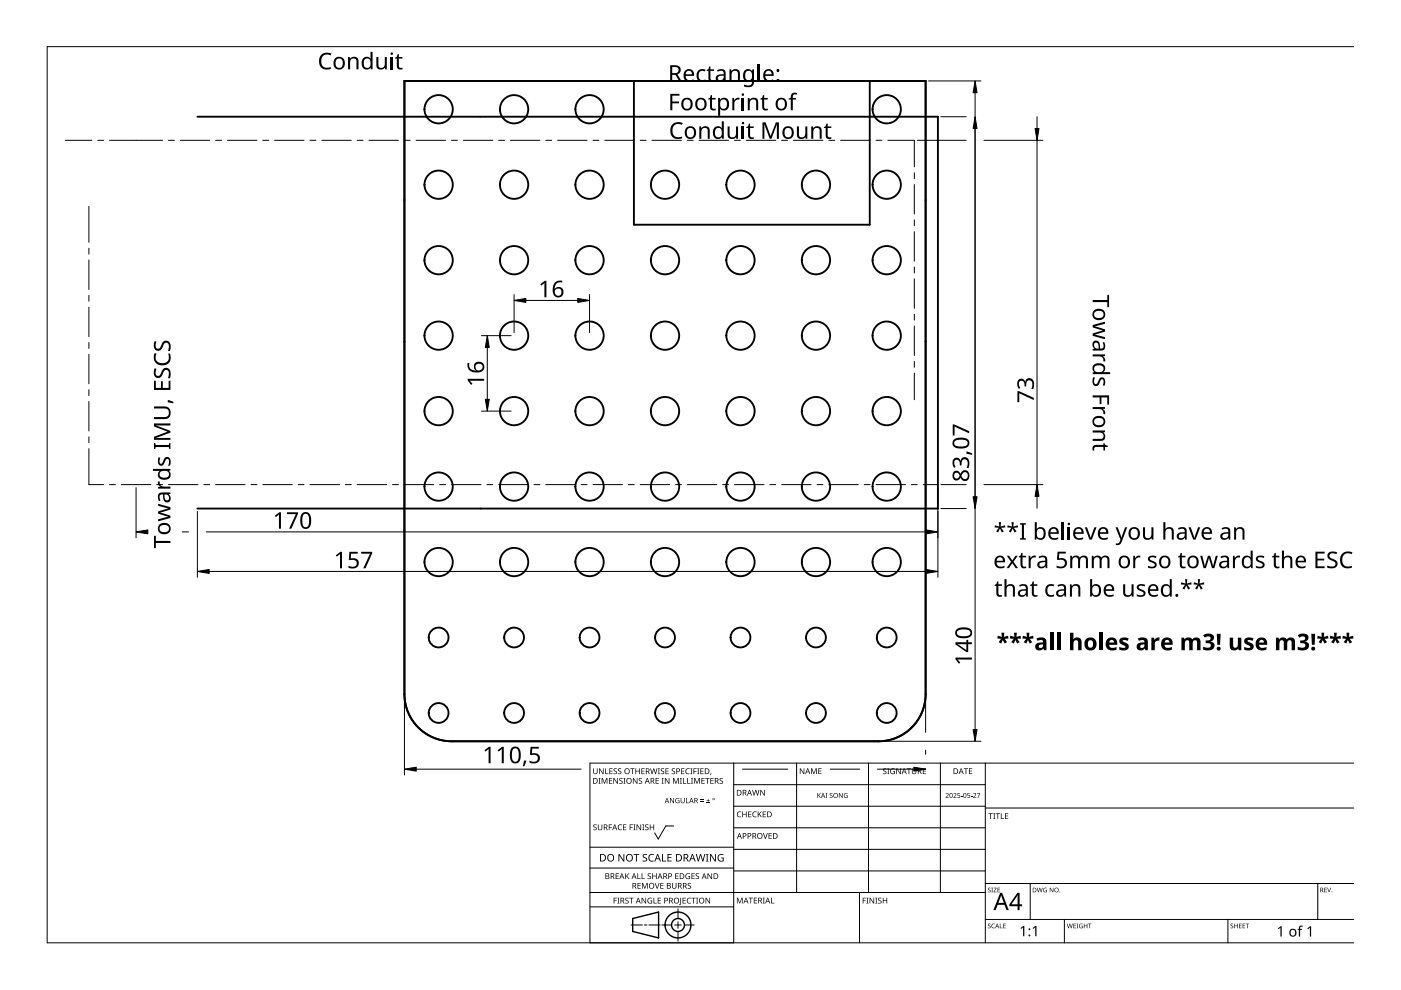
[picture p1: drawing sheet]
<svg xmlns="http://www.w3.org/2000/svg" width="297mm" height="210mm" viewBox="0 0 297 210" stroke-linecap="round" stroke-linejoin="round" font-family="sans-serif">
<g fill="none" stroke="#000" stroke-width=".4">
<path d="M85.7 17.2h110.5v130a10 10 0 0 1-10 10h-90.5a10 10 0 0 1-10-10zM134.4 17.2v30.4h50v-30.4M41.8 24.7h157.1v83.1h-157.1"/>
<circle cx="93" cy="23.2" r="3"/>
<circle cx="93" cy="39.2" r="3"/>
<circle cx="109" cy="23.2" r="3"/>
<circle cx="109" cy="39.2" r="3"/>
<circle cx="125" cy="23.2" r="3"/>
<circle cx="125" cy="39.2" r="3"/>
<circle cx="141" cy="39.2" r="3"/>
<circle cx="157" cy="39.2" r="3"/>
<circle cx="173" cy="39.2" r="3"/>
<circle cx="188" cy="23.2" r="3"/>
<circle cx="188" cy="39.2" r="3"/>
<circle cx="93" cy="55.2" r="3"/>
<circle cx="109" cy="55.2" r="3"/>
<circle cx="125" cy="55.2" r="3"/>
<circle cx="141" cy="55.2" r="3"/>
<circle cx="157" cy="55.2" r="3"/>
<circle cx="173" cy="55.2" r="3"/>
<circle cx="188" cy="55.2" r="3"/>
<circle cx="93" cy="71.2" r="3"/>
<circle cx="109" cy="71.2" r="3"/>
<circle cx="125" cy="71.2" r="3"/>
<circle cx="141" cy="71.2" r="3"/>
<circle cx="157" cy="71.2" r="3"/>
<circle cx="173" cy="71.2" r="3"/>
<circle cx="188" cy="71.2" r="3"/>
<circle cx="93" cy="87.2" r="3"/>
<circle cx="109" cy="87.2" r="3"/>
<circle cx="125" cy="87.2" r="3"/>
<circle cx="141" cy="87.2" r="3"/>
<circle cx="157" cy="87.2" r="3"/>
<circle cx="173" cy="87.2" r="3"/>
<circle cx="188" cy="87.2" r="3"/>
<circle cx="93" cy="103.2" r="3"/>
<circle cx="93" cy="119.2" r="3"/>
<circle cx="109" cy="103.2" r="3"/>
<circle cx="109" cy="119.2" r="3"/>
<circle cx="125" cy="103.2" r="3"/>
<circle cx="125" cy="119.2" r="3"/>
<circle cx="141" cy="103.2" r="3"/>
<circle cx="141" cy="119.2" r="3"/>
<circle cx="157" cy="103.2" r="3"/>
<circle cx="157" cy="119.2" r="3"/>
<circle cx="173" cy="103.2" r="3"/>
<circle cx="173" cy="119.2" r="3"/>
<circle cx="188" cy="103.2" r="3"/>
<circle cx="188" cy="119.2" r="3"/>
<circle cx="93" cy="135.2" r="2.1"/>
<circle cx="109" cy="135.2" r="2.1"/>
<circle cx="125" cy="135.2" r="2.1"/>
<circle cx="141" cy="135.2" r="2.1"/>
<circle cx="157" cy="135.2" r="2.1"/>
<circle cx="173" cy="135.2" r="2.1"/>
<circle cx="188" cy="135.2" r="2.1"/>
<circle cx="93" cy="151.2" r="2.1"/>
<circle cx="109" cy="151.2" r="2.1"/>
<circle cx="125" cy="151.2" r="2.1"/>
<circle cx="141" cy="151.2" r="2.1"/>
<circle cx="157" cy="151.2" r="2.1"/>
<circle cx="173" cy="151.2" r="2.1"/>
<circle cx="188" cy="151.2" r="2.1"/>
</g>
<g fill="none" stroke="#000" stroke-width=".21">
<path d="M13.8 29.7h5.7M20.7 29.7h1.3M23.2 29.7h11.3M35.7 29.7h1.3M38.2 29.7h6.3M45.7 29.7h1.3M48.2 29.7h6.3M55.7 29.7h1.3M58.2 29.7h6.3M65.7 29.7h1.3M68.2 29.7h6.3M75.7 29.7h1.3"/>
<path d="M78.2 29.7h6.3M85.7 29.7h1.3M88.2 29.7h6.3M95.7 29.7h1.3M98.2 29.7h6.3M105.7 29.7h1.3M108.2 29.7h6.3M115.7 29.7h1.3M118.2 29.7h6.3M125.7 29.7h1.3M128.2 29.7h6.3M135.7 29.7h1.3"/>
<path d="M138.2 29.7h6.3M145.7 29.7h1.3M148.2 29.7h6.3M155.7 29.7h1.3M158.2 29.7h6.3M165.7 29.7h1.3M168.2 29.7h6.3M175.7 29.7h1.3M178.2 29.7h6.3M185.7 29.7h1.3M188.2 29.7h5.7v5.7M193.9 36.6v1.3"/>
<path d="M193.9 39.1v6.3M18.8 43.7v7.7M18.8 52.6v1.3M18.8 55.1v6.3M193.9 46.6v1.3M193.9 49.1v6.3M193.9 56.6v1.3M193.9 59.1v6.3M18.8 62.6v1.3M18.8 65.1v6.3M18.8 72.6v1.3M18.8 75.1v6.3"/>
<path d="M193.9 66.6v1.3M193.9 69.1v6.3M193.9 76.6v1.3M193.9 79.1v5.7M18.8 82.6v1.3M18.8 85.1v6.3M18.8 92.6v1.3M18.8 95.1v7.7h3.2M23.2 102.8h1.3M25.7 102.8h6.3M33.2 102.8h1.3M35.7 102.8h6.3"/>
<path d="M43.2 102.8h1.3M45.7 102.8h6.3M53.2 102.8h1.3M55.7 102.8h6.3M63.2 102.8h1.3M65.7 102.8h6.3M73.2 102.8h1.3M75.7 102.8h6.3M83.2 102.8h1.3M85.7 102.8h6.3M93.2 102.8h1.3M95.7 102.8h6.3"/>
<path d="M103.2 102.8h1.3M105.7 102.8h6.3M113.2 102.8h1.3M115.7 102.8h6.3M123.2 102.8h1.3M125.7 102.8h6.3M133.2 102.8h1.3M135.7 102.8h6.3M143.2 102.8h1.3M145.7 102.8h6.3M153.2 102.8h1.3M155.7 102.8h6.3"/>
<path d="M163.2 102.8h1.3M165.7 102.8h6.3M173.2 102.8h1.3M175.7 102.8h6.3M183.2 102.8h1.3M185.7 102.8h6.3M193.2 102.8h1.3M195.7 102.8h3.2"/>
</g>
<path d="M287 9.9h-277v190h277" fill="none" stroke="#000" stroke-width=".21"/>
<g fill="none" stroke="#000" stroke-width=".21">
<path d="M125.1 179.6h30.5M142.8 175.1h-1.6l-1.6 2.8-.8-1.3M155.6 161.8v38.1h-30.5v-38.1h161.9M155.6 166.4h53.3M155.6 170.9h53.3M155.6 175.5h53.3M168.9 161.8v27.4M184.1 161.8v27.4M199.4 161.8v27.4M208.9 161.8v38.1M208.9 171.3h78.1M125.1 192.3h30.5"/>
<path d="M125.1 189.2h83.8M125.1 184h30.5M133.8 196.1h2.4M136.6 196.1h.6M137.6 196.1h2.4M140.3 196.1h2.1M143.1 196.1h1.3M143.7 192.7v2M143.7 195.4v1.4M143.7 197.5v2M145.1 196.1h2.1M155.6 180.1h53.3"/>
<path d="M155.6 184.7h53.3M182.2 189.2v10.7M208.9 194.9h78.1M208.9 187.3h78.1M218.4 187.3v7.6M225.7 194.9v5M260.3 194.9v5M279.4 187.3v7.6"/>
</g>
<g fill="#000">
<path d="M125.8 174.9l.5-.1h.2l-.1 .2a.25 .25 0 0 0-.3-.1 .25 .25 0 0 0 0 .4 .4 .4 0 0 1 .4 .3 .4 .4 0 0 1-.2 .5 .4 .4 0 0 1-.5-.3v.1a.27 .27 0 0 0 .5 0 .27 .27 0 0 0-.1-.4l-.4-.2zM125.8 162.9h.1v.8a.32 .32 0 0 0 .3 .3 .32 .32 0 0 0 .3-.3v-.8h.2v.8a.47 .47 0 0 1-.5 .4 .47 .47 0 0 1-.4-.4zM126.9 165h.4l-.1 .1v1l.1 .1h-.4l.1-.1v-1zM126.8 174.8h.1v.8a.32 .32 0 0 0 .3 .3 .32 .32 0 0 0 .3-.3v-.8h.2v.8a.47 .47 0 0 1-.5 .4 .47 .47 0 0 1-.4-.4zM127 162.9h.2l.6 1v-1h.2v1.2h-.2l-.7-1 .1 1h-.2zM127.6 165h.2l.4 1 .4-1h.2v1.2h-.2v-1.1l-.4 1.1h-.1l-.4-1.1v1.1h-.1zM128.3 162.9h.2v1.1h.5v.1h-.7zM129.1 174.8h.7v.1h-.6v.5h.5v.1h-.5v.5h-.1zM129.1 165h.7v.1h-.5v.4h.5v.1h-.5v.4h.5v.2h-.7zM129.2 162.9h.7v.1h-.5v.4h.4v.2h-.4v.4h.5v.1h-.7zM130.1 163l.5-.1 .2 .1v.1a.25 .25 0 0 0-.4-.1 .25 .25 0 0 0 0 .4 .4 .4 0 0 1 .4 .3 .4 .4 0 0 1-.2 .5 .4 .4 0 0 1-.5-.3v.1a.27 .27 0 0 0 .5 0 .27 .27 0 0 0-.1-.4l-.4-.2zM130.1 165h.1l.7 1v-1h.1v1.2h-.2l-.6-1v1h-.1z"/>
<path d="M131.1 175l.5-.2 .3 .1-.1 .1a.49 .49 0 0 0-.7 .4 .49 .49 0 0 0 .8 .4 .57 .57 0 0 1-.8 0 .57 .57 0 0 1 0-.8zM131.1 163l.4-.1 .2 .1v.1a.25 .25 0 0 0-.4-.1 .25 .25 0 0 0 0 .4 .4 .4 0 0 1 .5 .3 .4 .4 0 0 1-.3 .5 .4 .4 0 0 1-.5-.3l.1 .1a.27 .27 0 0 0 .4 0 .27 .27 0 0 0-.1-.4l-.3-.2zM131.3 165.1l.5-.2 .2 .1v.1a.25 .25 0 0 0-.4-.1 .25 .25 0 0 0 0 .4 .4 .4 0 0 1 .4 .3 .4 .4 0 0 1-.2 .5 .4 .4 0 0 1-.5-.2h.1a.27 .27 0 0 0 .4 .1 .27 .27 0 0 0-.1-.4l-.4-.3zM132.2 165h.4l-.1 .1v1l.1 .1h-.4l.1-.1v-1zM132.1 174.8h.7v.1h-.5v.4h.5v.1h-.5v.5h.5v.1h-.7zM133.5 174.8h.7v.1h-.5v.5h.5v.1h-.5v.5h-.2zM133.6 162.9h.9v.1h-.3v1.1h-.2v-1.1h-.4zM134.3 174.8h.4l-.1 .1v1l.1 .1h-.4l.1-.1v-1zM134.2 165h.2l.6 1v-1h.2v1.2h-.2l-.7-1v1h-.1zM134.7 162.9h.2v.5h.6v-.5h.2v1.2h-.2v-.5h-.6v.5h-.2zM135 174.8h.1l.7 1v-1h.1v1.2h-.2l-.6-1v1h-.1zM135.5 165.1l.4-.2 .2 .1v.1a.25 .25 0 0 0-.4-.1 .25 .25 0 0 0 0 .4 .4 .4 0 0 1 .5 .3 .4 .4 0 0 1-.3 .5 .4 .4 0 0 1-.5-.2h.1a.27 .27 0 0 0 .4 .1 .27 .27 0 0 0-.1-.4l-.3-.3z"/>
<path d="M136.2 174.8h.4l-.1 .1v1l.1 .1h-.4l.1-.1v-1zM136 162.9h.7v.1h-.6v.4h.5v.2h-.5v.4h.6v.1h-.7zM136.8 174.9l.4-.1h.3l-.1 .2a.25 .25 0 0 0-.3-.1 .25 .25 0 0 0 0 .4 .4 .4 0 0 1 .4 .3 .4 .4 0 0 1-.3 .5 .4 .4 0 0 1-.4-.3v.1a.27 .27 0 0 0 .5 0 .27 .27 0 0 0-.1-.4l-.4-.2zM137.8 174.8h.1v.5h.6v-.5h.2v1.2h-.2v-.6h-.6v.6h-.1zM137.8 162.9h.2l.3 1 .2-1h.2l.3 1 .2-1h.2l-.3 1.2h-.2l-.3-1-.3 1h-.1zM139 165h.7v.1h-.5v.4h.4v.1h-.4v.4h.5v.2h-.7zM139.5 162.9h.4l-.1 .1v1l.1 .1h-.4l.1-.1v-1zM140.3 165h.4l-.1 .1v1l.1 .1h-.4l.1-.1v-1zM140.1 163l.5-.1 .2 .1v.1a.25 .25 0 0 0-.4-.1 .25 .25 0 0 0 0 .4 .4 .4 0 0 1 .4 .3 .4 .4 0 0 1-.2 .5 .4 .4 0 0 1-.5-.3l.1 .1a.27 .27 0 0 0 .4 0 .27 .27 0 0 0-.1-.4l-.4-.2zM141.1 162.9h.7v.1h-.6v.4h.5v.2h-.5v.4h.6v.1h-.7zM141 165h.1l.7 1v-1h.1v1.2h-.2l-.6-1v1h-.1zM142.1 169.2h.1l.6 .9v-.9h.1v1.1h-.1l-.6-.9v.9h-.1z"/>
<path d="M142.5 163l.4-.1 .2 .1v.1a.25 .25 0 0 0-.4-.1 .25 .25 0 0 0 0 .4 .4 .4 0 0 1 .4 .3 .4 .4 0 0 1-.2 .5 .4 .4 0 0 1-.5-.3l.1 .1a.27 .27 0 0 0 .4 0 .27 .27 0 0 0-.1-.4l-.4-.2zM142.7 165h.2l.4 1 .4-1h.2v1.2h-.1v-1.1l-.4 1.1h-.2l-.4-1.1v1.1h-.1zM143.3 169.3l.5-.1 .3 .1-.1 .1a.45 .45 0 0 0-.7 .3 .45 .45 0 0 0 .6 .5v-.4h-.2v-.1h.4v.6a.6 .6 0 0 1-.8-.2 .6 .6 0 0 1 0-.8zM144.1 165h.5l-.2 .1v1l.2 .1h-.5l.2-.1v-1zM144.8 165h.2v1h.5v.2h-.7zM144.4 162.9h.7v.1h-.5v.4h.5v.2h-.5v.4h.5v.1h-.7zM144.3 169.2h.2v.7a.28 .28 0 0 0 .2 .3 .28 .28 0 0 0 .3-.3v-.7h.2v.7a.42 .42 0 0 1-.5 .4 .42 .42 0 0 1-.4-.4zM145.4 169.2h.2v1h.5v.1h-.7zM145.7 165h.2v1h.5v.2h-.7zM145.5 163.1l.4-.2 .3 .1v.1a.49 .49 0 0 0-.7 .4 .49 .49 0 0 0 .7 .5 .57 .57 0 0 1-.8-.1 .57 .57 0 0 1 0-.8zM146.4 162.9h.4l-.1 .1v1l.1 .1h-.4l.1-.1v-1zM146.5 165h.4l-.1 .1v1l.1 .1h-.4l.1-.1v-1z"/>
<path d="M147 162.9h.7v.1h-.5v.5h.5v.1h-.5v.5h-.2zM147.2 165h.2l.4 1 .4-1h.2v1.2h-.2l.1-1.1-.5 1.1h-.1l-.4-1.1v1.1h-.1zM147.8 162.9h.5l-.2 .1v1l.2 .1h-.5l.2-.1v-1zM148.5 169.9h.7v.1h-.7zM148.5 169.5h.7v.2h-.7zM148.5 162.9h.7v.1h-.6v.4h.5v.2h-.5v.4h.6v.1h-.7zM148.7 165h.7v.1h-.5v.4h.5v.1h-.5v.4h.5v.2h-.7zM149.8 170.2h.7v.1h-.7zM149.5 165h.9v.1h-.3v1.1h-.2v-1.1h-.4zM150.1 169.4l.1 .3h.3l-.3 .1v.3l-.1-.3h-.3l.3-.1zM150.7 163.9h.1l-.2 .4zM150.6 165h.7v.1h-.5v.4h.5v.1h-.5v.4h.5v.2h-.7z"/>
<path d="M152.6 165.1l.4-.2 .3 .1-.1 .1a.25 .25 0 0 0-.4-.1 .25 .25 0 0 0 0 .4 .4 .4 0 0 1 .5 .3 .4 .4 0 0 1-.3 .5 .4 .4 0 0 1-.5-.2h.1a.27 .27 0 0 0 .5 .1 .27 .27 0 0 0-.1-.4l-.4-.3zM156.4 172.2l.4-.2 .4 .1-.1 .1a.49 .49 0 0 0-.7 .5 .49 .49 0 0 0 .7 .4 .57 .57 0 0 1-.8 0 .57 .57 0 0 1 0-.8zM157.4 172.1h.1v.5h.7v-.5h.1v1.2h-.1v-.6h-.7v.6h-.1zM158.6 172.1h.7v.1h-.5v.4h.5v.1h-.5v.4h.5v.2h-.7zM159.7 172.2l.4-.2 .3 .1v.1a.49 .49 0 0 0-.7 .5 .49 .49 0 0 0 .7 .4 .57 .57 0 0 1-.8 0 .57 .57 0 0 1 0-.8zM159.5 167.5h.1l.3 1 .3-1h.1l.3 1 .3-1h.1l-.3 1.2h-.2l-.3-1.1-.3 1.1h-.1zM160.7 172.1h.1v.6l.5-.6h.2l-.5 .5 .5 .7h-.1l-.5-.6-.1 .6h-.1zM161.8 176.6h.1l.4 1.1 .3-1.1h.2l-.5 1.2h-.1zM161.2 167.5h.2l.6 1v-1h.2v1.2h-.2l-.7-1v1h-.1zM161.7 172.1h.7v.1h-.5v.4h.5v.1h-.5v.4h.5v.2h-.7zM162.9 176.6h.7v.2h-.5v.3h.5v.2h-.5v.4h.5v.1h-.7zM169.6 162.9h.2l.6 1v-1h.1v1.2h-.1l-.7-1v1h-.1z"/>
<path d="M172 162.9h.2l.4 1 .3-1h.3v1.2h-.2v-1l-.4 1h-.1l-.4-1.1v1.1h-.1zM173.3 168.1h.1v.5l.6-.5-.4 .5 .5 .6-.6-.5-.1 .5h-.1zM173.5 162.9h.7v.1h-.5v.4h.4v.1h-.4v.5h.5v.1h-.7zM175 168.1h.4l-.1 .1 .1 1h-.4l.1-.1zM176 168.2l.4-.1 .1 .2a.25 .25 0 0 0-.4-.1 .25 .25 0 0 0 0 .4 .25 .25 0 0 0 .3 .1 .32 .32 0 0 1 0 .5 .32 .32 0 0 1-.5-.2 .25 .25 0 0 0 .4 .1 .25 .25 0 0 0 0-.3 .35 .35 0 0 1-.3-.2 .35 .35 0 0 1 0-.4zM177.9 168.1h.1l.6 .9-.1-.9h.2v1.1h-.2l-.5-.9v.9h-.1zM179 168.3l.4-.2 .3 .1-.1 .1a.42 .42 0 0 0-.6 .4 .42 .42 0 0 0 .6 .3v-.3l-.2-.1h.3v.5a.56 .56 0 0 1-.7-.1 .56 .56 0 0 1 0-.7zM187.3 163l.4-.1 .2 .1v.1a.25 .25 0 0 0-.4-.1 .25 .25 0 0 0 0 .4 .4 .4 0 0 1 .5 .3 .4 .4 0 0 1-.3 .5 .4 .4 0 0 1-.5-.3l.1 .1a.27 .27 0 0 0 .4 0 .27 .27 0 0 0-.1-.4l-.3-.2zM188.1 162.9h.5l-.2 .1v1l.2 .1h-.5l.2-.1v-1zM188.9 163.1l.5-.2 .3 .1v.1a.5 .5 0 0 0-.8 .4 .5 .5 0 0 0 .7 .5v-.4h-.3v-.1h.4v.6a.66 .66 0 0 1-.8-.1 .66 .66 0 0 1 0-.9zM190 162.9h.2l.7 1-.1-1h.2v1.2h-.2l-.6-1v1h-.2zM192.3 162.9h.9v.1h-.4v1.1h-.2v-1.1h-.3z"/>
<path d="M193.3 162.9h.2v.8a.32 .32 0 0 0 .3 .3 .32 .32 0 0 0 .3-.3v-.8h.2v.8a.47 .47 0 0 1-.5 .4 .47 .47 0 0 1-.5-.4zM195.7 162.9h.6v.1h-.5v.4h.5v.2h-.5v.4h.5v.1h-.6zM200.5 168.3a.37 .37 0 0 1 .6 0 .37 .37 0 0 1-.2 .5l-.3 .3h.6v.1h-.7l.3-.4a.27 .27 0 0 0 .2-.4 .27 .27 0 0 0-.4-.1zM202.1 168.3a.37 .37 0 0 1 .6 0 .37 .37 0 0 1-.2 .5l-.2 .3h.5v.1h-.7l.3-.4a.27 .27 0 0 0 .3-.4 .27 .27 0 0 0-.5-.1zM203 168.1h.5v.2h-.4v.3a.34 .34 0 0 1 .5 .1 .34 .34 0 0 1-.2 .5 .34 .34 0 0 1-.4-.2 .29 .29 0 0 0 .4 .1 .29 .29 0 0 0 0-.5 .29 .29 0 0 0-.4 0zM203.7 168.7h.4v.1h-.4zM204.3 162.9h1v.1h-.4v1.1h-.2v-1.1h-.4zM205.1 168.1h.5v.2h-.4v.3a.34 .34 0 0 1 .5 .1 .34 .34 0 0 1-.2 .5 .34 .34 0 0 1-.4-.2 .29 .29 0 0 0 .4 .1 .29 .29 0 0 0 0-.5 .29 .29 0 0 0-.4 0zM205.8 168.7h.4v.1h-.4zM205.4 162.9h.7v.1h-.5v.4h.5v.1h-.5v.5h.5v.1h-.7zM206.3 168.3a.37 .37 0 0 1 .6 0 .37 .37 0 0 1-.2 .5l-.2 .3h.5v.1h-.7l.3-.4a.27 .27 0 0 0 .3-.4 .27 .27 0 0 0-.5-.1zM207.1 168.1h.7l-.4 1.1h-.1l.4-.9h-.6z"/>
<path d="M209.6 172.4h.9v.2h-.4v1h-.1v-1h-.4zM210.6 172.4h.4l-.1 .1v1l.1 .1h-.4l.1-.1v-1zM211.1 172.4h.9v.2h-.4v1h-.1v-1h-.4zM212.2 172.4h.2v1.1h.5v.1h-.7zM213.1 172.4h.7v.2h-.6v.3h.5v.2h-.5v.4h.6v.1h-.7zM130.1 190.3h.7v.2h-.5v.4h.4v.1h-.4v.6h-.2zM130.5 185.2h.7v.1h-.5v.4h.5v.1h-.5v.4h.5v.2h-.7zM130.9 190.3h.4l-.1 .2v.9l.1 .2h-.4l.1-.2v-.9zM131.1 181.1h.3l.8 1.3v-1.3h.2v1.6h-.3l-.8-1.4v1.4h-.2zM132.6 190.5l.4-.2 .3 .1-.1 .1a.25 .25 0 0 0-.4-.1 .25 .25 0 0 0 0 .4 .4 .4 0 0 1 .5 .3 .4 .4 0 0 1-.3 .5 .4 .4 0 0 1-.5-.2h.1a.27 .27 0 0 0 .5 .1 .27 .27 0 0 0-.1-.5l-.4-.2zM132.6 185.2h.1v.6l.6-.6h.1l-.5 .5 .5 .7h-.1l-.5-.6-.1 .6h-.1zM133.4 190.3h.9v.2h-.4v1.1h-.1v-1.1h-.4z"/>
<path d="M134.3 181.1h1.2v.2h-.5v1.4h-.2v-1.4h-.5zM135.1 185.2h.2v1h.5v.2h-.7zM135.2 187.2h.6v.1h-.5v.4h.5v.2h-.5v.4h.5v.1h-.6zM136 185.2h.2v1h.5v.2h-.7zM136.1 187.2h.2l.4 1 .4-1h.2v1.2h-.1v-1l-.4 1h-.2l-.4-1 .1 1h-.2zM136 190.3h.2l.7 1.1-.1-1.1h.2v1.3h-.2l-.6-1v1h-.2zM136.3 181.2l.3-.1h.6l-.2 .2a.33 .33 0 0 0-.5 .1 .33 .33 0 0 0 .4 .4 .49 .49 0 0 1 .3 .7 .49 .49 0 0 1-.8 .2l-.2-.1v-.2l.3 .1a.35 .35 0 0 0 .5-.2 .35 .35 0 0 0-.4-.4l-.3-.3zM137.4 190.5l.6-.2 .3 .1-.1 .1a.5 .5 0 0 0-.8 .4 .5 .5 0 0 0 .7 .5v-.3h-.3v-.2h.5v.6a.66 .66 0 0 1-.9-.1 .66 .66 0 0 1 0-.9zM137.4 185.3l.4-.2 .2 .1v.1a.25 .25 0 0 0-.4-.1 .25 .25 0 0 0 0 .4 .4 .4 0 0 1 .4 .3 .4 .4 0 0 1-.2 .5 .4 .4 0 0 1-.5-.2h.1a.27 .27 0 0 0 .4 .1 .27 .27 0 0 0-.1-.4l-.4-.3zM137.7 181.3l.5-.2h.5l-.1 .2a.63 .63 0 0 0-.9 .6 .63 .63 0 0 0 .9 .5v.2a.83 .83 0 0 1-1-.3 .83 .83 0 0 1 .1-1zM138.6 190.3h.1v1.1h.5v.2h-.6zM138.8 187.2h.2l.3 1.1 .4-1.1h.1l-.4 1.2h-.2z"/>
<path d="M138.3 185.2h.2v.5h.6v-.5h.1v1.2h-.1v-.6h-.6v.6h-.2zM139.5 190.3h.6v.2h-.5v.4h.5v.1h-.5v.4h.5v.2h-.6zM140.4 181.1h.2v1.4h.6v.2h-.8zM140 187.2h.7v.1h-.5v.4h.4v.2h-.4v.4h.5v.1h-.7zM141.5 181.1h.9v.2h-.7v.4h.7v.2h-.7v.6h.7v.2h-.9zM142.5 187.2h.1v.8a.32 .32 0 0 0 .4 .3 .32 .32 0 0 0 .3-.3v-.8h.1v.8a.47 .47 0 0 1-.5 .4 .47 .47 0 0 1-.4-.4zM143.2 185.2h.7v.1h-.6v.4h.5v.1h-.5v.4h.6v.2h-.7zM144.2 190.3h.2v1.3l-.1 .2-.3 .1v-.2l.2-.1zM144.7 190.3h.7v.2h-.5v.4h.5v.1h-.5v.4h.5v.2h-.7zM145.5 185.3l.4-.2 .4 .1-.1 .1a.5 .5 0 0 0-.7 .4 .5 .5 0 0 0 .7 .5v-.3h-.3v-.2h.4v.6a.66 .66 0 0 1-.9-.1 .66 .66 0 0 1 .1-.9zM145.8 190.5l.4-.2 .3 .1v.1a.49 .49 0 0 0-.7 .5 .49 .49 0 0 0 .7 .4 .57 .57 0 0 1-.8 0 .57 .57 0 0 1 0-.8zM145.9 187.3l.4-.1 .2 .1v.1a.25 .25 0 0 0-.4-.1 .25 .25 0 0 0 0 .4 .4 .4 0 0 1 .4 .3 .4 .4 0 0 1-.2 .5 .4 .4 0 0 1-.5-.3l.1 .1a.27 .27 0 0 0 .4 0 .27 .27 0 0 0-.1-.4l-.4-.2z"/>
<path d="M146.6 190.3h.9v.2h-.4v1.1h-.1v-1.1h-.4zM146.6 185.2h.7v.1h-.5v.4h.5v.1h-.5v.4h.5v.2h-.7zM147.6 190.3h.4l-.1 .2v.9l.1 .2h-.4l.1-.2v-.9zM147.5 185.3l.5-.2 .2 .1v.1a.25 .25 0 0 0-.4-.1 .25 .25 0 0 0 0 .4 .4 .4 0 0 1 .4 .3 .4 .4 0 0 1-.2 .5 .4 .4 0 0 1-.5-.2h.1a.27 .27 0 0 0 .4 .1 .27 .27 0 0 0-.1-.4l-.4-.3zM147.5 181.1h.2l.4 1.3 .3-1.3h.2l.4 1.3 .3-1.3h.2l-.4 1.6h-.2l-.4-1.4-.3 1.4h-.2zM149.7 181.1h.5l-.2 .1v1.3l.2 .2h-.5l.1-.2v-1.3zM149.6 190.3h.2l.6 1.1v-1.1h.2v1.3h-.2l-.7-1v1h-.1zM150 185.2h.2l.6 1v-1h.2v1.2h-.2l-.7-1 .1 1h-.2zM150.5 181.1h.3l.8 1.3v-1.3h.2v1.6h-.3l-.8-1.4v1.4h-.2zM152.3 181.3l.8-.2h.3l-.1 .2a.65 .65 0 0 0-1 .5 .65 .65 0 0 0 .9 .7v-.5h-.3v-.2h.5v.8a.86 .86 0 0 1-1.1-.2 .86 .86 0 0 1 0-1.1zM156.2 190.3h.3l.3 1 .4-1h.3v1.2h-.2v-1l-.4 1h-.1l-.4-1v1h-.2zM158.7 190.3h.9v.2h-.3v1h-.2v-1h-.4z"/>
<path d="M159.8 190.3h.7v.2h-.5v.3h.5v.2h-.5v.4h.5v.1h-.7zM161.7 190.3h.5l-.2 .2v.9l.2 .1h-.5l.2-.1v-.9zM163.5 190.3h.1v1.1h.6v.1h-.7zM182.9 190.3h.7v.2h-.5v.4h.5v.1h-.5v.6h-.2zM183.7 190.3h.4l-.1 .2v.9l.1 .2h-.4l.1-.2v-.9zM184.4 190.3h.1l.7 1v-1h.1v1.3h-.1l-.7-1v1h-.1zM185.6 190.3h.4l-.1 .2v.9l.1 .2h-.4l.1-.2v-.9zM186.2 190.5l.5-.2 .2 .1v.1a.25 .25 0 0 0-.4-.1 .25 .25 0 0 0 0 .4 .4 .4 0 0 1 .4 .3 .4 .4 0 0 1-.2 .5 .4 .4 0 0 1-.5-.2 .27 .27 0 0 0 .5 .1 .27 .27 0 0 0-.1-.5l-.4-.2zM187.2 190.3h.1v.6h.6v-.6h.2v1.3h-.2v-.6h-.6v.6h-.1zM209.5 188.3l.3-.1 .2 .2a.24 .24 0 0 0-.3-.1 .24 .24 0 0 0-.1 .3 .24 .24 0 0 0 .3 .1 .31 .31 0 0 1 0 .5 .31 .31 0 0 1-.5-.2 .23 .23 0 0 0 .4 .2 .23 .23 0 0 0 0-.4l-.3-.2zM209.5 195.9l.3-.1 .2 .2a.24 .24 0 0 0-.3-.1 .24 .24 0 0 0-.1 .3 .24 .24 0 0 0 .3 .1 .31 .31 0 0 1 0 .5 .31 .31 0 0 1-.5-.1 .23 .23 0 0 0 .4 .1 .23 .23 0 0 0 0-.4l-.3-.2zM210.2 188.2h.3l-.1 .1 .1 .9h-.3l.1-.1z"/>
<path d="M210.3 196l.4-.2 .2 .1v.1a.39 .39 0 0 0-.6 .3 .39 .39 0 0 0 .6 .4 .46 .46 0 0 1-.7-.1 .46 .46 0 0 1 .1-.6zM210.7 188.2h.6l-.5 .9h.5v.1h-.7l.5-.9h-.4zM212 195.8h.1v.9l.4 .1h-.5zM211.5 188.2h.5l-.4 .1v.3h.4l-.4 .1v.4l.4 .1h-.5zM212.7 195.8h.5l-.4 .1v.3h.4l-.4 .2v.3l.4 .1h-.5zM216.4 196.8l.6-.5h.2v2.2h-.3v-1.9l-.4 .4zM218.9 196.8l.6-.5h.3v2.2h-.3v-1.9l-.4 .4zM219.8 188.2h.2l.2 .8 .2-.8h.1l.2 .8 .2-.8h.2l-.3 1h-.1l-.2-.8-.3 .8h-.1zM221.3 188.3h.7h-.1a.4 .4 0 0 0-.6 .4 .4 .4 0 0 0 .6 .4v-.3l-.3-.1h.4v.5a.53 .53 0 0 1-.7-.2 .53 .53 0 0 1 0-.7zM222.6 188.2h.1l.5 .8v-.8h.1v1h-.1l-.5-.8v.8h-.1zM226.2 195.8h.1l.2 .9 .3-.9h.1l.2 .9 .2-.9h.1l-.2 1h-.1l-.3-.8-.2 .8h-.1zM227.6 195.8h.5l-.4 .1v.3h.4l-.4 .2v.3l.4 .1h-.5z"/>
<path d="M228.3 195.8h.3l-.1 .1 .1 .9h-.3l.1-.1zM228.9 196l.7-.1-.2 .1a.4 .4 0 0 0-.5 .3 .4 .4 0 0 0 .5 .4v-.3l-.2-.1h.4v.5a.53 .53 0 0 1-.7-.1 .53 .53 0 0 1 0-.7zM229.8 195.8h.1v.4h.5v-.4h.1v1h-.1v-.4h-.5v.4h-.1zM230.7 195.8h.7l-.3 .1v.9h-.1v-.9zM260.9 195.9l.4-.1 .1 .2a.24 .24 0 0 0-.3-.1 .24 .24 0 0 0-.1 .3 .24 .24 0 0 0 .4 .1 .31 .31 0 0 1-.1 .5 .31 .31 0 0 1-.4-.1 .23 .23 0 0 0 .3 .1 .23 .23 0 0 0 .1-.4l-.4-.2zM261.7 195.8h.1v.4h.5v-.4h.1v1h-.1v-.4h-.5v.4h-.1zM262.7 195.8h.5l-.4 .1v.3h.4l-.4 .2v.3l.4 .1h-.5zM263.5 195.8h.5l-.4 .1v.3h.4l-.4 .2v.3l.4 .1h-.5zM264.1 195.8h.7l-.3 .1v.9h-.1v-.9zM270.9 196.9l.6-.5h.2v2.2h-.2v-1.9l-.4 .3zM275.5 196.4l.7-.1v.2h-.4l-.1 .2-.1 .2h.5v.2h-.5v1.5h-.2v-1.5h-.3l.3-.2zM277.2 196.9l.6-.5h.2v2.2h-.3v-1.9l-.4 .3z"/>
<path d="M280.8 188.2h.5l-.4 .1v.3h.4l-.4 .1v.4l.4 .1h-.5zM281.4 188.2h.1l.3 .8 .3-.8h.1l-.3 1h-.2z"/>
<path d="M125.7 165h.4a.61 .61 0 0 1 .6 .6 .61 .61 0 0 1-.6 .6h-.4zM125.9 165.1v.9h.2a.48 .48 0 0 0 .5-.4 .48 .48 0 0 0-.5-.5z"/>
<path d="M128 174.8h.3a.35 .35 0 0 1 .5 .2 .35 .35 0 0 1-.3 .5l.4 .5h-.2l-.3-.5h-.2v.5h-.2zM128.2 174.9v.5h.1a.23 .23 0 0 0 .3-.2 .23 .23 0 0 0-.3-.3z"/>
<path d="M130.3 174.8h.1l.5 1.2h-.2l-.1-.4h-.5l-.2 .4h-.1zM130.3 175l-.2 .5h.4z"/>
<path d="M132.3 163.5a.61 .61 0 0 1 1.2 0 .61 .61 0 0 1-1.2 0zM132.6 163.5a.45 .45 0 0 0 .8 0 .45 .45 0 0 0-.8 0z"/>
<path d="M132.7 165.6a.61 .61 0 0 1 1.2 0 .61 .61 0 0 1-1.2 0zM133 165.6a.45 .45 0 0 0 .9 0 .45 .45 0 0 0-.9 0z"/>
<path d="M136.9 162.9h.4a.35 .35 0 0 1 .4 .3 .35 .35 0 0 1-.2 .4l.3 .5h-.2l-.3-.5h-.2v.5h-.2zM137.1 163v.5h.2a.23 .23 0 0 0 .3-.2 .23 .23 0 0 0-.3-.3z"/>
<path d="M137.2 165h.1l.5 1.2h-.2l-.1-.4h-.5l-.2 .4h-.1zM137.2 165.1l-.2 .6h.4z"/>
<path d="M137.9 165h.4a.35 .35 0 0 1 .4 .2 .35 .35 0 0 1-.2 .4l.3 .6h-.2l-.3-.5h-.2v.5h-.2zM138.1 165.1v.4h.2a.23 .23 0 0 0 .3-.2 .23 .23 0 0 0-.3-.2z"/>
<path d="M141.4 169.2h.1l.4 1.1h-.1l-.2-.3h-.4l-.1 .3h-.2zM141.4 169.3l-.2 .5h.4z"/>
<path d="M143.4 162.9h.3a.41 .41 0 0 1 .5 .5 .41 .41 0 0 1-.6 .3v.4h-.2zM143.6 163v.5a.29 .29 0 0 0 .4-.2 .29 .29 0 0 0-.4-.3z"/>
<path d="M146.5 169.2h.2l.4 1.1h-.2l-.1-.3h-.4l-.2 .3h-.1zM146.6 169.3l-.2 .5h.4z"/>
<path d="M147.2 169.2h.3a.31 .31 0 0 1 .4 .2 .31 .31 0 0 1-.2 .4l.3 .5h-.2l-.2-.5h-.2v.5h-.2zM147.4 169.3v.4h.1a.21 .21 0 0 0 .3-.2 .21 .21 0 0 0-.3-.2z"/>
<path d="M149.4 162.9h.4a.61 .61 0 0 1 .6 .6 .61 .61 0 0 1-.6 .6h-.4zM149.6 163v1h.2a.48 .48 0 0 0 .4-.5 .48 .48 0 0 0-.4-.5z"/>
<path d="M151.1 169.4a.24 .24 0 0 1 .4 0 .24 .24 0 0 1-.4 0zM151.2 169.4a.14 .14 0 0 0 .2 0 .14 .14 0 0 0-.2 0z"/>
<path d="M151.6 165h.3a.35 .35 0 0 1 .4 .2 .35 .35 0 0 1-.2 .4l.3 .6h-.2l-.2-.5h-.3v.5h-.1zM151.7 165.1v.4h.2a.23 .23 0 0 0 .3-.2 .23 .23 0 0 0-.3-.2z"/>
<path d="M156.7 176.6h.1l.5 1.2h-.1l-.2-.3h-.5l-.1 .3h-.2zM156.8 176.8l-.2 .5h.4z"/>
<path d="M156.2 167.5h.4a.61 .61 0 0 1 .6 .6 .61 .61 0 0 1-.6 .6h-.4zM156.4 167.6v1h.1a.48 .48 0 0 0 .5-.5 .48 .48 0 0 0-.4-.5z"/>
<path d="M157.5 167.5h.3a.35 .35 0 0 1 .4 .2 .35 .35 0 0 1-.2 .4l.3 .6h-.1l-.3-.5h-.3v.5h-.1zM157.6 167.6v.5h.2a.23 .23 0 0 0 .3-.3 .23 .23 0 0 0-.3-.2z"/>
<path d="M157.5 176.6h.3a.41 .41 0 0 1 .5 .5 .41 .41 0 0 1-.7 .3v.4h-.1zM157.6 176.8v.4a.29 .29 0 0 0 .5-.2 .29 .29 0 0 0-.5-.2z"/>
<path d="M158.5 176.6h.3a.41 .41 0 0 1 .5 .5 .41 .41 0 0 1-.6 .3v.4h-.2zM158.7 176.8v.4a.29 .29 0 0 0 .4-.2 .29 .29 0 0 0-.4-.2z"/>
<path d="M158.8 167.5h.2l.5 1.2h-.2l-.2-.4h-.4l-.2 .4h-.1zM158.9 167.6l-.2 .6h.4z"/>
<path d="M159.5 176.6h.4a.35 .35 0 0 1 .4 .3 .35 .35 0 0 1-.2 .4l.3 .5h-.2l-.3-.5h-.2v.5h-.2zM159.7 176.8v.4h.2a.23 .23 0 0 0 .3-.2 .23 .23 0 0 0-.3-.2z"/>
<path d="M160.4 177.2a.65 .65 0 0 1 1.3 0 .65 .65 0 0 1-1.3 0zM160.7 177.2a.45 .45 0 0 0 .9 0 .45 .45 0 0 0-.9 0z"/>
<path d="M162.7 172.1h.3a.61 .61 0 0 1 .6 .6 .61 .61 0 0 1-.6 .6h-.3zM162.8 172.2v.9h.2a.48 .48 0 0 0 .5-.4 .48 .48 0 0 0-.5-.5z"/>
<path d="M163.9 176.6h.4a.61 .61 0 0 1 .6 .7 .61 .61 0 0 1-.7 .5h-.3zM164 176.8v.9h.2a.48 .48 0 0 0 .5-.4 .48 .48 0 0 0-.5-.5z"/>
<path d="M171.2 162.9h.1l.5 1.2h-.2l-.1-.4h-.5l-.1 .4h-.2zM171.2 163.1l-.1 .5h.3z"/>
<path d="M174.5 168.1l.5 1.1-.3-.3h-.4l-.2 .3zM174.5 168.3l-.2 .4h.4z"/>
<path d="M176.6 168.7a.51 .51 0 0 1 1 0 .51 .51 0 0 1-1 0zM176.8 168.7a.4 .4 0 0 0 .8 0 .4 .4 0 0 0-.8 0z"/>
<path d="M191.6 162.9h.2l.4 1.2h-.1l-.2-.4h-.4l-.2 .4h-.1zM191.7 163.1l-.2 .5h.4z"/>
<path d="M194.6 162.9h.3a.35 .35 0 0 1 .5 .2 .35 .35 0 0 1-.3 .5l.4 .5h-.2l-.3-.5h-.3v.5h-.1zM194.7 163v.5h.2a.23 .23 0 0 0 .3-.2 .23 .23 0 0 0-.3-.3z"/>
<path d="M201.4 168.2l.4-.1 .1 .3 .1 .5-.2 .3-.3-.1-.2-.2zM201.5 168.3v.1a.37 .37 0 0 0-.1 .4 .37 .37 0 0 0 .4 .2 .4 .4 0 0 0 .1-.5 .4 .4 0 0 0-.4-.2z"/>
<path d="M202.2 162.9h.3a.61 .61 0 0 1 .6 .6 .61 .61 0 0 1-.6 .6h-.3zM202.3 163v1h.2a.48 .48 0 0 0 .5-.5 .48 .48 0 0 0-.5-.5z"/>
<path d="M203.7 162.9h.2l.4 1.2h-.1l-.2-.4h-.5l-.1 .4h-.2zM203.8 163.1l-.2 .5h.4z"/>
<path d="M204.3 168.2l.4-.1 .2 .3v.5l-.2 .3-.3-.1-.1-.2zM204.4 168.3v.1a.37 .37 0 0 0-.1 .4 .37 .37 0 0 0 .4 .2 .4 .4 0 0 0 .1-.5 .4 .4 0 0 0-.4-.2z"/>
<path d="M128.4 185.2h.3a.31 .31 0 0 1 .4 .1 .31 .31 0 0 1-.2 .4 .33 .33 0 0 1 .3 .4 .33 .33 0 0 1-.4 .3h-.4zM128.5 185.8v.4h.3a.23 .23 0 0 0 .2-.2 .23 .23 0 0 0-.3-.2zM128.5 185.3v.4h.2a.21 .21 0 0 0 .3-.2 .21 .21 0 0 0-.3-.2z"/>
<path d="M127.2 181.1h.5a.79 .79 0 0 1 .8 .8 .79 .79 0 0 1-.9 .8h-.4zM127.4 181.2v1.3h.2a.62 .62 0 0 0 .7-.6 .62 .62 0 0 0-.6-.7z"/>
<path d="M129.5 185.2h.3a.35 .35 0 0 1 .4 .2 .35 .35 0 0 1-.2 .4l.3 .6h-.1l-.3-.5h-.3v.5h-.1zM129.6 185.3v.4h.2a.23 .23 0 0 0 .3-.2 .23 .23 0 0 0-.3-.2z"/>
<path d="M128.9 181.3a.77 .77 0 0 1 1.2 .1 .77 .77 0 0 1-.2 1.1 .77 .77 0 0 1-1.1-.3v-.5zM129.1 181.4a.63 .63 0 0 0-.2 .8 .63 .63 0 0 0 .9 .2l.1-.1a.61 .61 0 0 0 0-.8 .61 .61 0 0 0-.8-.1z"/>
<path d="M131.6 190.3h.3a.35 .35 0 0 1 .4 .3 .35 .35 0 0 1-.2 .4l.3 .6h-.1l-.3-.5h-.3v.5h-.1zM131.7 190.5v.4h.2a.23 .23 0 0 0 .3-.2 .23 .23 0 0 0-.3-.2z"/>
<path d="M131.8 185.2h.1l.5 1.2h-.2l-.1-.4h-.5l-.1 .4h-.2zM131.8 185.3l-.1 .6h.3z"/>
<path d="M132.9 181.3a.77 .77 0 0 1 1.1 0 .77 .77 0 0 1-.1 1.2 .77 .77 0 0 1-1.1-.3l-.1-.5zM133.1 181.4a.63 .63 0 0 0-.2 .8 .63 .63 0 0 0 .9 .2l.1-.1a.61 .61 0 0 0 0-.8 .61 .61 0 0 0-.8-.1z"/>
<path d="M134.1 187.2h.3a.35 .35 0 0 1 .5 .2 .35 .35 0 0 1-.3 .5l.4 .5h-.2l-.3-.5h-.2v.5h-.2zM134.3 187.3v.5h.1a.23 .23 0 0 0 .3-.2 .23 .23 0 0 0-.3-.3z"/>
<path d="M134.4 185.2h.1l.5 1.2h-.2l-.1-.4h-.5l-.2 .4h-.1zM134.4 185.3l-.2 .6h.4z"/>
<path d="M135.3 190.3h.1l.5 1.3h-.2l-.1-.4h-.5l-.2 .4h-.1zM135.3 190.5l-.2 .5h.4z"/>
<path d="M137.5 187.8a.61 .61 0 0 1 1.2 0 .61 .61 0 0 1-1.2 0zM137.8 187.8a.45 .45 0 0 0 .8 0 .45 .45 0 0 0-.8 0z"/>
<path d="M139.3 181.1h.2l.6 1.6h-.2l-.2-.5h-.6l-.2 .5h-.2zM139.4 181.3l-.2 .7h.5z"/>
<path d="M139.9 185.2h.1l.5 1.2h-.2l-.1-.4h-.5l-.1 .4h-.2zM139.9 185.3l-.2 .6h.4z"/>
<path d="M140.6 185.2h.4a.35 .35 0 0 1 .4 .2 .35 .35 0 0 1-.2 .4l.3 .6h-.2l-.3-.5h-.2v.5h-.2zM140.8 185.3v.4h.2a.23 .23 0 0 0 .3-.2 .23 .23 0 0 0-.3-.2z"/>
<path d="M141.4 187.2h.3a.31 .31 0 0 1 .5 .2 .31 .31 0 0 1-.2 .4 .33 .33 0 0 1 .2 .4 .33 .33 0 0 1-.4 .2h-.4zM141.5 187.9v.4h.3a.23 .23 0 0 0 .3-.2 .23 .23 0 0 0-.3-.2zM141.5 187.3v.4h.3a.21 .21 0 0 0 .2-.2 .21 .21 0 0 0-.3-.2z"/>
<path d="M140.8 190.3h.4a.41 .41 0 0 1 .4 .5 .41 .41 0 0 1-.6 .3v.5h-.2zM141 190.5v.5a.29 .29 0 0 0 .5-.3 .29 .29 0 0 0-.5-.2z"/>
<path d="M141.9 190.3h.3a.35 .35 0 0 1 .4 .3 .35 .35 0 0 1-.2 .4l.3 .6h-.1l-.3-.5h-.3v.5h-.1zM142 190.5v.4h.2a.23 .23 0 0 0 .3-.2 .23 .23 0 0 0-.3-.2z"/>
<path d="M141.7 185.2h.3a.41 .41 0 0 1 .5 .5 .41 .41 0 0 1-.6 .2v.5h-.2zM141.9 185.3v.5a.29 .29 0 0 0 .4-.3 .29 .29 0 0 0-.4-.2z"/>
<path d="M143.7 187.2h.4a.35 .35 0 0 1 .4 .2 .35 .35 0 0 1-.2 .5l.3 .5h-.2l-.3-.5h-.2v.5h-.2zM143.9 187.3v.5h.2a.23 .23 0 0 0 .3-.2 .23 .23 0 0 0-.3-.3z"/>
<path d="M142.8 191a.61 .61 0 0 1 1.2 0 .61 .61 0 0 1-1.2 0zM143 191a.45 .45 0 0 0 .9 0 .45 .45 0 0 0-.9 0z"/>
<path d="M143.3 181.1h.5a.79 .79 0 0 1 .8 .8 .79 .79 0 0 1-.8 .8h-.5zM143.5 181.2v1.3h.2a.62 .62 0 0 0 .7-.6 .62 .62 0 0 0-.6-.7z"/>
<path d="M144.8 187.2h.3a.35 .35 0 0 1 .5 .2 .35 .35 0 0 1-.3 .5l.4 .5h-.2l-.3-.5h-.3v.5h-.1zM144.9 187.3v.5h.2a.23 .23 0 0 0 .3-.2 .23 .23 0 0 0-.3-.3z"/>
<path d="M144.1 185.2h.4a.61 .61 0 0 1 .6 .6 .61 .61 0 0 1-.6 .6h-.4zM144.3 185.3v.9h.1a.48 .48 0 0 0 .5-.4 .48 .48 0 0 0-.4-.5z"/>
<path d="M144.9 181.1h.5a.45 .45 0 0 1 .5 .3 .45 .45 0 0 1-.3 .6l.5 .7h-.3l-.4-.7h-.3v.7h-.2zM145.1 181.3v.5h.3a.3 .3 0 0 0 .3-.3 .3 .3 0 0 0-.3-.2z"/>
<path d="M146.7 181.1h.2l.6 1.6h-.2l-.2-.5h-.6l-.2 .5h-.2zM146.8 181.3l-.2 .7h.5z"/>
<path d="M148.1 191a.61 .61 0 0 1 1.2 0 .61 .61 0 0 1-1.2 0zM148.4 191a.45 .45 0 0 0 .9 0 .45 .45 0 0 0-.9 0z"/>
<path d="M149.2 185.2h.2l.4 1.2h-.1l-.2-.4h-.4l-.2 .4h-.1zM149.3 185.3l-.2 .6h.4z"/>
<path d="M151.3 185.2h.4a.61 .61 0 0 1 .6 .6 .61 .61 0 0 1-.7 .6h-.3zM151.5 185.3v.9h.1a.48 .48 0 0 0 .5-.4 .48 .48 0 0 0-.4-.5z"/>
<path d="M158.1 190.3h.1l.5 1.2h-.2l-.1-.3h-.5l-.1 .3h-.2zM158.2 190.5l-.2 .5h.4z"/>
<path d="M160.8 190.3h.3a.35 .35 0 0 1 .4 .3 .35 .35 0 0 1-.2 .4l.3 .5h-.1l-.3-.5h-.3v.5h-.1zM160.9 190.5v.4h.2a.23 .23 0 0 0 .3-.2 .23 .23 0 0 0-.3-.2z"/>
<path d="M162.7 190.3h.1l.5 1.2h-.1l-.2-.3h-.5l-.1 .3h-.2zM162.8 190.5l-.2 .5h.4z"/>
<path d="M211.4 195.8l.5 1-.3-.3h-.4l-.2 .3zM211.4 196l-.1 .4h.3z"/>
<path d="M212 189.3h.5l1.4 3.7h-.5l-.4-1.2h-1.5l-.4 1.2h-.5zM212.2 189.8l-.5 1.6h1.1z"/>
<path d="M215.7 189.3h.5v2.4h.5v.4h-.5v.9h-.5v-.9h-1.7v-.3zM215.7 189.8l-1.3 1.9h1.3z"/>
<path d="M219 188.2h.3a.49 .49 0 0 1 .4 .5 .49 .49 0 0 1-.5 .5h-.2zM219.1 188.3v.8l.3-.1 .2-.2v-.3z"/>
<path d="M223.5 188.7a.49 .49 0 0 1 .9 0 .49 .49 0 0 1-.9 0zM223.7 188.7a.36 .36 0 0 0 .7 0 .36 .36 0 0 0-.7 0z"/>
<path d="M273.6 197.1a.82 .82 0 0 1 1.2 .1 .82 .82 0 0 1-.2 1.2 .82 .82 0 0 1-1.2-.4zM273.8 197.2a.6 .6 0 0 0-.2 .9 .6 .6 0 0 0 .9 .1l.1-.3a.53 .53 0 0 0-.1-.6 .53 .53 0 0 0-.7-.1z"/>
<path d="M279.9 188.2h.3a.28 .28 0 0 1 .3 .2 .28 .28 0 0 1-.1 .3l.2 .5-.4-.4h-.2v.4h-.1zM280 188.3v.4h.2a.19 .19 0 0 0 .2-.2 .19 .19 0 0 0-.2-.2z"/>
<circle cx="218.3" cy="198.3" r=".2"/>
<circle cx="218.3" cy="197" r=".2"/>
<circle cx="224.7" cy="189.1" r=".09"/>
<circle cx="282.4" cy="189.1" r=".09"/>
</g>
<g fill="none" stroke="#000" stroke-width=".3">
<path d="M134.1 194.7l5.5-1.3v5.5l-5.5-1.4z"/>
<circle cx="143.7" cy="196.1" r="1.37"/>
<circle cx="143.7" cy="196.1" r="2.74"/>
</g>
<g fill="#000">
<path d="M68.1 11.7a1.95 1.95 0 0 1 2.2-.3l-.2 .3a1.36 1.36 0 0 0-1.7 .2 1.36 1.36 0 0 0-.2 1.7 1.32 1.32 0 0 0 1.9 .6v.4a1.77 1.77 0 0 1-2-.3 1.77 1.77 0 0 1-.3-2.1zM73.8 12.1h.3l.1 .3a1 1 0 0 1 1.1-.3 1 1 0 0 1 .7 .9v1.7h-.4v-1.7a.7 .7 0 0 0-.9-.6 .7 .7 0 0 0-.5 .9v1.4h-.4zM79.8 12.1h.4v1.7a.7 .7 0 0 0 .9 .6 .7 .7 0 0 0 .5-1v-1.3h.4v2.6h-.3l-.1-.3a1.01 1.01 0 0 1-1.1 .3 1.01 1.01 0 0 1-.7-.9zM84.3 11.5h.3v.6h.7v.3h-.7v1.5l.2 .5 .5-.1v.4a.8 .8 0 0 1-1.2-.8v-1.5h-.3v-.2l.3-.2zM148 15l.5-.3h.6l.5 .1-.1 .3a.97 .97 0 0 0-1.4 .7 .97 .97 0 0 0 .9 1.2l.5-.2v.4a1.31 1.31 0 0 1-1.5-.2 1.31 1.31 0 0 1-.2-1.6zM150.4 14.1h.2v.6h.8v.3h-.8v1.5l.3 .5h.5v.3a.8 .8 0 0 1-1.2-.7v-1.6h-.4v-.2l.4-.1zM154.7 14.7h.3l.1 .4a1 1 0 0 1 1.1-.4 1 1 0 0 1 .7 .9v1.7h-.4v-1.7a.7 .7 0 0 0-.9-.6 .7 .7 0 0 0-.5 1v1.3h-.4zM142.1 19.9h2v.4h-1.5v1.2h1.4v.4h-1.4v1.5h-.5zM142.6 26.4a1.95 1.95 0 0 1 2.2-.3l-.2 .4a1.36 1.36 0 0 0-1.7 .1 1.36 1.36 0 0 0-.2 1.7 1.32 1.32 0 0 0 1.9 .7v.3a1.77 1.77 0 0 1-2.1-.3 1.77 1.77 0 0 1-.3-2.1zM148.3 26.8h.3l.1 .4a1 1 0 0 1 1.1-.4 1 1 0 0 1 .7 .9v1.7h-.4v-1.6a.7 .7 0 0 0-.9-.7 .7 .7 0 0 0-.5 1v1.3h-.4zM150.7 20.2h.3v.6h.7v.3h-.7v1.5l.2 .5 .5-.1v.4a.8 .8 0 0 1-1.2-.8v-1.5h-.3v-.2l.3-.2zM154.3 26.8h.4v1.7a.7 .7 0 0 0 .9 .6 .7 .7 0 0 0 .4-.9v-1.4h.5v2.6h-.4v-.3a1.01 1.01 0 0 1-1.1 .3 1.01 1.01 0 0 1-.7-.9z"/>
<path d="M155.3 20.8h.3l.1 .4 .4-.4 .7-.1-.1 .4h-.4a.84 .84 0 0 0-.6 .9v1.4h-.4zM158.8 26.2h.2v.6h.8v.3h-.8v1.6l.3 .4h.5v.3a.8 .8 0 0 1-1.2-.7v-1.6h-.4v-.2l.4-.1zM158.5 20.8h.4v.3a1 1 0 0 1 1.1-.3 1 1 0 0 1 .7 .9v1.7h-.4v-1.7a.7 .7 0 0 0-.8-.6 .7 .7 0 0 0-.5 .9v1.4h-.5zM161.8 20.2h.2v.6h.8v.3h-.8v1.5l.3 .5 .5-.1v.4a.8 .8 0 0 1-1.2-.8v-1.5h-.4v-.2l.4-.2zM161.7 25.9h.6l1.1 2.9 1.1-2.9h.6v3.5h-.4v-3l-1.1 3h-.4l-1.2-3 .1 3h-.4zM167.9 19.9l.4-.2h.5h.2l-.1 .4a.55 .55 0 0 0-.7 0 .55 .55 0 0 0-.1 .7h.6v.3h-.6v2.3h-.4v-2.3h-.5v-.2l.5-.1zM169 26.8h.4v1.7a.7 .7 0 0 0 .9 .6 .7 .7 0 0 0 .4-.9v-1.4h.5v2.6h-.4v-.3a1.01 1.01 0 0 1-1.1 .3 1.01 1.01 0 0 1-.7-.9zM172 26.8h.3l.1 .4a1 1 0 0 1 1.1-.4 1 1 0 0 1 .7 .9v1.7h-.4v-1.6a.7 .7 0 0 0-.9-.7 .7 .7 0 0 0-.5 1v1.3h-.4zM175.2 26.2h.3v.6h.7v.3h-.7v1.6l.2 .4h.6v.3a.8 .8 0 0 1-1.2-.7v-1.6h-.4v-.2l.4-.1zM32.8 74.8l.4 .2a1.36 1.36 0 0 0 .1 1.7 1.36 1.36 0 0 0 1.7 .2 1.32 1.32 0 0 0 .7-1.9h.3a1.8 1.8 0 0 1-1.6 2.5 1.8 1.8 0 0 1-1.7-2.5zM32.8 78.1l.4 .1a1.01 1.01 0 0 0 .2 1.5 1.31 1.31 0 0 0 1-1.2 .97 .97 0 0 1 1.2-.4 .97 .97 0 0 1 .6 1.1l-.2 1h-.4a1.24 1.24 0 0 0-.2-1.8 1.06 1.06 0 0 0-1 1.1 .98 .98 0 0 1-1.2 .6 .98 .98 0 0 1-.6-1.3zM32.8 72.3l.4 .1a1.01 1.01 0 0 0 .2 1.5 1.31 1.31 0 0 0 1-1.2 .97 .97 0 0 1 1.2-.4 .97 .97 0 0 1 .6 1.2l-.2 .9h-.4a1.24 1.24 0 0 0-.2-1.7 1.06 1.06 0 0 0-1 1 .98 .98 0 0 1-1.2 .6 .98 .98 0 0 1-.6-1.3z"/>
<path d="M114.5 60.3l1-.8h.3v3.5h-.4v-3l-.6 .6zM231.7 63.6h3.1v-1.1h.3v2.6h-.3v-1h-3.1zM231.7 68.9l2.6-.7v.4l-2.2 .6 2.2 .6v.5l-2.2 .6 2.2 .6v.4l-2.6-.7v-.5l2.1-.6-2.1-.7zM231.7 75.1h2.6v.4l-.5 .1 .5 .4v.7l-.4-.1v-.5a.84 .84 0 0 0-.8-.5h-1.4zM32.7 86.2h2.2a1.34 1.34 0 0 1 1.3 1.3 1.34 1.34 0 0 1-1.3 1.4h-2.2v-.5h2.2a.9 .9 0 0 0 .9-.9 .9 .9 0 0 0-.9-.9h-2.2zM33.6 96.9l.4 .2-.2 .7 .2 .5h.3l.3-.6a.79 .79 0 0 1 1-.8 .79 .79 0 0 1 .6 1l-.2 .8h-.4l.2-.4a.63 .63 0 0 0-.4-1l-.5 .6a.76 .76 0 0 1-.8 .8 .76 .76 0 0 1-.6-.9zM35.6 84.8l1.2 .4v.3l-1.2-.2zM32.7 93.9h.2l.1 .4h2.8l.1-.4h.2v1.3h-.2l-.1-.4h-2.8l-.1 .4h-.2zM32.7 89.8h3.4v.4h-3l3 1.2v.3l-3 1.2h3v.4h-3.4v-.7l2.8-1.1-2.8-1.1zM32.7 80.7h.3v1.5h1.1v-1.4h.4v1.4h1.3v-1.5h.3v2h-3.4zM99.2 80.3h3.4v.4h-3l.6 .7-.3 .2-.7-.9zM202.2 97.3a.85 .85 0 0 1 .9-.2 .85 .85 0 0 1 .6 .7 .93 .93 0 0 1 1-.9 .93 .93 0 0 1 .8 1.1l-.2 1.2h-.4a1.24 1.24 0 0 0-.3-1.8 .71 .71 0 0 0-.7 1v.3h-.4a.81 .81 0 0 0-.1-.9 .81 .81 0 0 0-.8-.3 1.02 1.02 0 0 0 0 1.5l-.3 .2a1.65 1.65 0 0 1-.1-1.9z"/>
<path d="M204.9 95.7l1.2 .4v.3l-1.2-.2zM202 90h.3l3.2 1.4v.5l-3.1-1.4v1.8h-.4zM215.9 80.6a.85 .85 0 0 1 .9-.3 .85 .85 0 0 1 .6 .7 .93 .93 0 0 1 1-.8 .93 .93 0 0 1 .8 1l-.1 1.3h-.4a1.24 1.24 0 0 0-.3-1.9 .71 .71 0 0 0-.8 1v.3h-.4a.81 .81 0 0 0-.1-.8 .81 .81 0 0 0-.8-.3 1.02 1.02 0 0 0 0 1.4l-.3 .3a1.65 1.65 0 0 1-.1-1.9zM215.7 82.9h.3l3.2 1.5v.4l-3.1-1.4v1.9h-.4zM231.7 83.8h3.4v2h-.3v-1.5h-1.3v1.4h-.4v-1.4h-1.4zM231.7 91.3h2.6v.3l-.4 .1a1 1 0 0 1 .4 1.1 1 1 0 0 1-.9 .7h-1.7v-.4h1.6a.7 .7 0 0 0 .7-.9 .7 .7 0 0 0-1-.5h-1.3zM231.8 94.5l.4-.2h1.7v-.3h.3l.1 .3 .6 .2v.3h-.6v.7h-.4v-.7h-1.7l-.2 .2v.5h-.3l-.1-.6zM231.8 80h.4l-.2 .4a.63 .63 0 0 0 .4 1l.5-.6a.76 .76 0 0 1 .8-.8 .76 .76 0 0 1 .6 1l-.1 .8-.4-.1 .2-.8-.2-.5-.3 .1-.3 .6a.79 .79 0 0 1-1 .8 .79 .79 0 0 1-.6-1.1zM231.7 86.3h2.6v.4h-.5l.5 .5v.6h-.4v-.5a.84 .84 0 0 0-.8-.6h-1.4zM33.5 102.1h.4v.5a.84 .84 0 0 0 .8 .6h1.4v.4h-2.6v-.4h.5l-.5-.5zM32.7 113.6h.3v1.1h3.1v.4h-3.1v1.1h-.3zM33.5 106.8l2.6 .7v.5l-2.1 .7 2.1 .6v.5l-2.6 .7v-.4l2.2-.5-2.2-.7v-.5l2.2-.6-2.2-.6z"/>
<path d="M58.3 109.3l.9-.7h.4v3.5h-.5l.1-3-.7 .5zM60.8 108.6h2.4v.3l-1.4 3.2h-.5l1.4-3.1h-1.9zM74.1 117h1.7v.4h-1.3l-.1 1a1.17 1.17 0 0 1 1.7 1 1.17 1.17 0 0 1-1.6 1.1l-.6-.2v-.4a1.03 1.03 0 0 0 1.7-.5 .93 .93 0 0 0-1.4-.6l-.2-.2zM210.9 111.4l1 .2-.1-.9h.4l-.1 .9 1-.2 .1 .4-.9 .1 .5 .8-.4 .2-.4-.9-.4 .9-.4-.2 .6-.8-.9-.1zM213.5 117.8h.5l.6 1 .7-1h.5l-.9 1.3 .9 1.4h-.5l-.7-1.1-.7 1.1h-.5l1-1.4zM213.6 111.4l1 .2-.1-.9h.4l-.1 .9 1-.2v.4l-.9 .1 .6 .8-.4 .2-.4-.9-.4 .9-.4-.2 .6-.8-.9-.1zM216.2 110.9h1.3v.3l-.4 .1v2.8l.4 .1v.2h-1.3v-.2l.5-.1v-2.8l-.5-.1zM218.1 117.8h.3l.1 .5 .5-.4 .6-.1v.4h-.5a.84 .84 0 0 0-.6 .9v1.4h-.4zM224.2 117h1.8v.4h-1.4l-.1 1a1.17 1.17 0 0 1 1.7 .9 1.17 1.17 0 0 1-1.6 1.2l-.6-.2v-.4a1.03 1.03 0 0 0 1.1 .3 1.03 1.03 0 0 0 .7-.8 .93 .93 0 0 0-1.5-.6l-.2-.2zM230 111.8h.5l.7 2.2 .8-2.2h.5l-1 2.6h-.5zM236.5 111.8h.5l.8 2.2 .7-2.2h.5l-1.1 3a1 1 0 0 1-1.3 .7v-.3l.6-.1 .4-.7zM240.3 117.8h.3l.1 .5 .4-.4 .7-.1-.1 .4h-.4a.84 .84 0 0 0-.6 .9v1.4h-.4z"/>
<path d="M242.3 111.8h.5v1.7a.7 .7 0 0 0 .8 .6 .7 .7 0 0 0 .5-.9v-1.4h.5v2.6h-.4l-.1-.3a1.01 1.01 0 0 1-1.1 .3 1.01 1.01 0 0 1-.7-.9zM243.5 118.1a1.54 1.54 0 0 1 1.7-.1l-.1 .3-.8-.2-.5 .2 .1 .3 .6 .4a.79 .79 0 0 1 .7 .9 .79 .79 0 0 1-1 .6l-.8-.2v-.3l.4 .1a.63 .63 0 0 0 1-.4l-.6-.4a.78 .78 0 0 1-.7-1.2zM246.7 110.7h.4v1.5a1 1 0 0 1 1.1-.4 1 1 0 0 1 .7 .9v1.7h-.5v-1.7a.7 .7 0 0 0-.8-.6 .7 .7 0 0 0-.5 1v1.3h-.4zM252 111.8h.5l.7 2.2 .8-2.2h.5l-1 2.6h-.5zM261.4 117.8h.4v.5l.5-.4 .6-.1v.4h-.5a.84 .84 0 0 0-.6 .9v1.4h-.4zM261.7 111.8h.3l.1 .4a1 1 0 0 1 1.1-.4 1 1 0 0 1 .7 .9v1.7h-.5v-1.7a.7 .7 0 0 0-.8-.6 .7 .7 0 0 0-.5 1v1.3h-.4zM266.4 118.1a1.54 1.54 0 0 1 1.7-.1l-.2 .3-.7-.2-.5 .2v.3l.6 .4a.79 .79 0 0 1 .8 .9 .79 .79 0 0 1-1 .6l-.8-.2v-.3l.4 .1a.63 .63 0 0 0 1-.4l-.6-.4a.78 .78 0 0 1-.7-1.2zM281.6 117.3a1.65 1.65 0 0 1 1.9-.2l-.1 .4a1.01 1.01 0 0 0-1.5 .2 1.31 1.31 0 0 0 1.2 1 .97 .97 0 0 1 .4 1.3 .97 .97 0 0 1-1.2 .5l-.9-.2v-.4a1.24 1.24 0 0 0 1.7-.2 1.06 1.06 0 0 0-1-.9 .95 .95 0 0 1-.5-1.5zM284.6 117.4a1.95 1.95 0 0 1 2.2-.3l-.2 .4a1.36 1.36 0 0 0-1.7 .2 1.36 1.36 0 0 0-.2 1.6 1.32 1.32 0 0 0 1.9 .7v.4a1.77 1.77 0 0 1-2.1-.3 1.77 1.77 0 0 1-.3-2.1zM71.2 117.7l1-.7h.3v3.5h-.4v-3.1l-.7 .6zM76.6 117h2.3v.3l-1.4 3.2h-.5l1.5-3.1h-1.9zM202.6 139.4h3.5v.4h-3.1l.6 .7-.3 .2-.7-.9z"/>
<path d="M211.4 123.3h.3v.6h.7v.3h-.7v1.5l.2 .5 .5-.1v.4a.8 .8 0 0 1-1.2-.8v-1.5h-.3v-.2l.3-.2zM211.5 134.8l.9 .2-.1-.8h.6l-.1 .8 .9-.2 .1 .6h-.8l.5 .8-.5 .2-.4-.7-.3 .7-.6-.2 .6-.8h-.9zM213 122.8h.4v1.4a1 1 0 0 1 1.1-.3 1 1 0 0 1 .7 .9v1.7h-.4v-1.7a.7 .7 0 0 0-.9-.6 .7 .7 0 0 0-.5 1v1.3h-.4zM214.2 134.8l.9 .2-.1-.8h.6l-.1 .8 .9-.2 .1 .6h-.8l.5 .8-.5 .2-.4-.7-.3 .7-.6-.2 .5-.8h-.8zM216.5 117.2h.3v.6h.8v.4h-.8v1.5l.2 .4h.6v.3a.8 .8 0 0 1-1.2-.7v-1.5h-.4v-.2l.4-.2zM216.9 134.8l.8 .2-.1-.8h.7l-.1 .8 .9-.2v.6h-.8l.6 .8-.6 .2-.4-.7-.3 .7-.5-.2 .5-.8h-.8zM218.9 123.3h.3v.6h.8v.3h-.8v1.5l.2 .5 .6-.1v.4a.8 .8 0 0 1-1.2-.8v-1.5h-.4v-.2l.4-.2zM221.9 124.2l.5-.3 .6-.1 .5 .2-.1 .3a.97 .97 0 0 0-1.4 .7 .97 .97 0 0 0 1 1.2l.5-.2v.4a1.31 1.31 0 0 1-1.6-.2 1.31 1.31 0 0 1-.2-1.6zM222.6 134.2h.7v3.7h-.7zM224.1 134.2h.7v3.7h-.7zM226.8 123.9h.4l.1 .3a1 1 0 0 1 1-.3 1 1 0 0 1 .8 .9v1.7h-.5v-1.7a.7 .7 0 0 0-.8-.6 .7 .7 0 0 0-.5 .9v1.4h-.5zM226.9 134.2h.7v1.3a.98 .98 0 0 1 1-.3 .98 .98 0 0 1 .7 .9v1.8h-.7v-1.6a.52 .52 0 0 0-.6-.6 .52 .52 0 0 0-.4 .7v1.5h-.7z"/>
<path d="M226.9 117.8h.4v.4a.99 .99 0 0 1 1.6 0 .93 .93 0 0 1 1.1-.4 .93 .93 0 0 1 .7 1v1.7h-.5v-1.7a.64 .64 0 0 0-.7-.6 .64 .64 0 0 0-.5 .8v1.5h-.4v-1.7a.66 .66 0 0 0-.8-.6 .66 .66 0 0 0-.5 .9v1.4h-.4zM233.1 134.2h.7v3.7h-.7zM231.5 117.8h.3l.1 .4a.99 .99 0 0 1 1.6 0 .93 .93 0 0 1 1.1-.4 .93 .93 0 0 1 .6 1v1.7h-.4v-1.7a.64 .64 0 0 0-.8-.6 .64 .64 0 0 0-.4 .8v1.5h-.5v-1.7a.66 .66 0 0 0-.8-.6 .66 .66 0 0 0-.4 .9v1.4h-.4zM238.1 123.9h.5v1.7a.7 .7 0 0 0 .8 .6 .7 .7 0 0 0 .5-1v-1.3h.4v2.6h-.3l-.1-.3a1.01 1.01 0 0 1-1.1 .3 1.01 1.01 0 0 1-.7-.9zM237.5 135.5a1.69 1.69 0 0 1 1.8-.1l-.2 .5-.2-.1a.55 .55 0 0 0-.9 .1l.4 .3a.89 .89 0 0 1 .9 1 .89 .89 0 0 1-1.1 .7l-.9-.1v-.6a1.05 1.05 0 0 0 1.3 0 .81 .81 0 0 0-.8-.6 .74 .74 0 0 1-.3-1.1zM241.2 124.1a1.54 1.54 0 0 1 1.6-.1l-.1 .4-.7-.2-.5 .2v.3l.6 .3a.79 .79 0 0 1 .8 .9 .79 .79 0 0 1-1.1 .6l-.8-.1v-.4l.4 .2a.63 .63 0 0 0 1.1-.5l-.7-.4a.78 .78 0 0 1-.6-1.2zM244.1 135.2h.6l.1 .5 .4-.5h.6v.7a.7 .7 0 0 0-1 .6v1.4h-.7zM250.3 117.2h.3v.6h.7v.4h-.7v1.5l.2 .4h.6v.3a.8 .8 0 0 1-1.3-.7v-1.5h-.3v-.2l.3-.2zM250.4 123.5l1 .2-.1-.9h.4l-.1 .9 1-.2v.4l-.9 .1 .6 .8-.4 .2-.4-.9-.4 .9-.4-.2 .6-.8-.9-.1zM250.5 135.2h.5l.1 .3a1.11 1.11 0 0 1 1.7 0 .94 .94 0 0 1 1.1-.3 .94 .94 0 0 1 .6 .9v1.8h-.7v-1.6a.48 .48 0 0 0-.5-.6 .48 .48 0 0 0-.4 .6v1.6h-.8v-1.6a.49 .49 0 0 0-.5-.6 .49 .49 0 0 0-.4 .7v1.5h-.7zM253.1 123.5l1 .2-.1-.9h.4l-.1 .9 1-.2v.4l-.9 .1 .6 .8-.4 .2-.4-.9-.4 .9-.4-.2 .5-.8-.8-.1zM254.5 117.8h.4l.5 2.2 .7-2.2h.5l.6 2.2 .6-2.2h.4l-.7 2.7h-.5l-.7-2.2-.6 2.2h-.5z"/>
<path d="M255.1 134.7a1.38 1.38 0 0 1 2.3 .5 .91 .91 0 0 1-.8 .8 .94 .94 0 0 1 .9 1.1 .94 .94 0 0 1-1.1 .8l-1.3-.2v-.6a1.11 1.11 0 0 0 1.6-.2 .57 .57 0 0 0-.2-.5 .57 .57 0 0 0-.6 0h-.3v-.6a.75 .75 0 0 0 1.1-.5v-.1a.72 .72 0 0 0-1.3 0zM258 134.4h.8l-.1 2.3h-.6zM260.7 135.2h.8v1.6a.52 .52 0 0 0 .5 .6 .52 .52 0 0 0 .4-.7l.1-1.5h.7v2.7h-.6l-.1-.4a1.01 1.01 0 0 1-1.1 .4 1.01 1.01 0 0 1-.7-1zM263.9 135.5a1.69 1.69 0 0 1 1.9-.1l-.2 .5-.2-.1a.55 .55 0 0 0-.9 .1l.4 .3a.89 .89 0 0 1 .9 1 .89 .89 0 0 1-1.1 .7l-.9-.1v-.6a1.05 1.05 0 0 0 1.3 0 .81 .81 0 0 0-.9-.6 .74 .74 0 0 1-.3-1.1zM270.2 117.2h.3v.6h.8v.4h-.8v1.5l.2 .4h.6v.3a.8 .8 0 0 1-1.2-.7v-1.5h-.4v-.2l.4-.2zM270.5 135.2h.6l.1 .3a1.11 1.11 0 0 1 1.7 0 .94 .94 0 0 1 1-.3 .94 .94 0 0 1 .7 .9v1.8h-.8v-1.6a.48 .48 0 0 0-.4-.6 .48 .48 0 0 0-.5 .6v1.6h-.7v-1.6a.49 .49 0 0 0-.5-.6 .49 .49 0 0 0-.4 .7v1.5h-.8zM271.8 116.7h.4v1.5a1 1 0 0 1 1.1-.4 1 1 0 0 1 .7 1v1.7h-.4v-1.7a.7 .7 0 0 0-.9-.6 .7 .7 0 0 0-.5 .9v1.4h-.4zM275.1 134.7a1.38 1.38 0 0 1 2.3 .5 .91 .91 0 0 1-.7 .8 .94 .94 0 0 1 .9 1.1 .94 .94 0 0 1-1.1 .8l-1.4-.2v-.6a1.11 1.11 0 0 0 1.7-.2 .57 .57 0 0 0-.3-.5 .57 .57 0 0 0-.6 0h-.2v-.6a.75 .75 0 0 0 1-.5v-.1a.72 .72 0 0 0-1.2 0zM278 134.4h.8l-.1 2.3h-.6zM279.4 134.8l.8 .2-.1-.8h.7l-.1 .8 .9-.2v.6h-.8l.6 .8-.6 .2-.4-.7-.3 .7-.5-.2 .5-.8h-.8zM278.9 117h1.9v.4h-1.5v1h1.5v.4h-1.5v1.3h1.5v.4h-1.9zM282 134.8l.9 .2-.1-.8h.6l-.1 .8 .9-.2 .1 .6h-.8l.5 .8-.5 .2-.4-.7-.3 .7-.6-.2 .5-.8h-.8z"/>
<path d="M284.7 134.8l.9 .2-.1-.8h.6l-.1 .8 .9-.2 .1 .6h-.8l.5 .8-.6 .2-.3-.7-.4 .7-.5-.2 .5-.8h-.8zM112.5 158.3h1.7v.4h-1.3l-.1 1a1.17 1.17 0 0 1 1.7 1 1.17 1.17 0 0 1-1.6 1.2l-.6-.2v-.4a1.03 1.03 0 0 0 1.7-.5 .93 .93 0 0 0-1.4-.7l-.2-.1zM102.7 159.1l1-.8h.3v3.5h-.4v-3l-.7 .6zM105.5 159.1l.9-.8h.4v3.5h-.4v-3l-.7 .6zM111.1 161.3h.5l-.4 1.2h-.3z"/>
<path d="M71 12.4a1.32 1.32 0 0 1 2.1 .6 1.32 1.32 0 0 1-1.4 1.7 1.41 1.41 0 0 1-.7-2.3zM71.4 12.5a1.02 1.02 0 0 0-.2 1.2 1.02 1.02 0 0 0 1 .6 1.01 1.01 0 0 0 .5-1.2 1.01 1.01 0 0 0-1.1-.6z"/>
<path d="M77.1 12.2a1.1 1.1 0 0 1 1.5 .2v-1.4h.4v3.7h-.4v-.3a1.09 1.09 0 0 1-1.4 .2 1.09 1.09 0 0 1-.5-1.2v-.6zM77.4 12.5a1.05 1.05 0 0 0-.3 1.2 1.05 1.05 0 0 0 .9 .7 1.14 1.14 0 0 0 0-2z"/>
<path d="M142.1 13.8h1a1 1 0 0 1 1.2 .7 1 1 0 0 1-.7 1.3l1 1.5h-.5l-.9-1.4h-.7v1.4h-.4zM142.5 14.2v1.3h.6a.67 .67 0 0 0 .8-.7 .67 .67 0 0 0-.9-.6z"/>
<path d="M145.2 15a1.13 1.13 0 0 1 1.4-.2 1.13 1.13 0 0 1 .6 1.3h-1.8a1 1 0 0 0 .6 .9 1 1 0 0 0 1-.2v.4a1.42 1.42 0 0 1-1.8-.3 1.42 1.42 0 0 1 0-1.9zM145.6 15.2l-.2 .5h1.3a.65 .65 0 0 0-.3-.6 .65 .65 0 0 0-.8 .1z"/>
<path d="M152 14.9a1.07 1.07 0 0 1 1.1-.3 1.07 1.07 0 0 1 .8 .9v1.8h-.4v-.4a.85 .85 0 0 1-1.4 .3 .85 .85 0 0 1 .1-1.3l1.2-.2a.61 .61 0 0 0-.2-.6 .61 .61 0 0 0-.7 0l-.3 .1zM152.3 16.3l-.1 .1a.55 .55 0 0 0 .3 .6 .55 .55 0 0 0 .7-.2l.2-.8z"/>
<path d="M158 14.9a1.08 1.08 0 0 1 1.5 .1v-.3h.4v2.7a1.16 1.16 0 0 1-1.7 1l-.5-.1v-.4a1.04 1.04 0 0 0 1.7-.3v-.6a1.09 1.09 0 0 1-1.3 .2 1.09 1.09 0 0 1-.6-1.2l.1-.6zM158.3 15.2a1.24 1.24 0 0 0 .2 1.8 .84 .84 0 0 0 .9-.3 .84 .84 0 0 0 0-.9 .72 .72 0 0 0-.4-.7 .72 .72 0 0 0-.7 .1z"/>
<path d="M162.1 15a1.13 1.13 0 0 1 1.4-.2 1.13 1.13 0 0 1 .5 1.3h-1.8a1 1 0 0 0 .6 .9 1 1 0 0 0 1.1-.2v.4a1.42 1.42 0 0 1-1.8-.3 1.42 1.42 0 0 1 0-1.9zM162.5 15.2l-.2 .5h1.3a.65 .65 0 0 0-.4-.6 .65 .65 0 0 0-.7 .1z"/>
<path d="M144.8 21.1a1.32 1.32 0 0 1 2.1 .6 1.32 1.32 0 0 1-1.4 1.7 1.41 1.41 0 0 1-.7-2.3zM145.2 21.2a1.02 1.02 0 0 0-.3 1.2 1.02 1.02 0 0 0 1.1 .6 1.01 1.01 0 0 0 .4-1.2 1.01 1.01 0 0 0-1.1-.7z"/>
<path d="M145.5 27.1a1.32 1.32 0 0 1 2.1 .7 1.32 1.32 0 0 1-1.4 1.7 1.41 1.41 0 0 1-.7-2.4zM145.9 27.3a1.02 1.02 0 0 0-.3 1.2 1.02 1.02 0 0 0 1.1 .6 1.01 1.01 0 0 0 .5-1.3 1.01 1.01 0 0 0-1.2-.6z"/>
<path d="M147.7 21.1a1.32 1.32 0 0 1 2.1 .6 1.32 1.32 0 0 1-1.4 1.7 1.41 1.41 0 0 1-.7-2.3zM148.1 21.2a1.02 1.02 0 0 0-.3 1.2 1.02 1.02 0 0 0 1.1 .6 1.01 1.01 0 0 0 .5-1.2 1.01 1.01 0 0 0-1.1-.7z"/>
<path d="M151.6 27a1.1 1.1 0 0 1 1.5 .1l-.1-1.4h.5v3.7h-.4v-.3a1.09 1.09 0 0 1-1.4 .3 1.09 1.09 0 0 1-.6-1.3l.1-.5zM151.9 27.3a1.05 1.05 0 0 0-.3 1.1 1.05 1.05 0 0 0 .9 .7 1.14 1.14 0 0 0 0-2z"/>
<path d="M152.3 20.8h.3l.1 .3a1.09 1.09 0 0 1 1.3-.3 1.09 1.09 0 0 1 .6 1.3 1.11 1.11 0 0 1-.6 1.2 1.11 1.11 0 0 1-1.3-.2v1.5h-.4zM152.9 21.3l-.2 .5a.9 .9 0 0 0 .9 1.3 1.1 1.1 0 0 0 .5-1.1 1.1 1.1 0 0 0-.7-.9z"/>
<path d="M164.8 21.1a1.32 1.32 0 0 1 2.1 .6 1.32 1.32 0 0 1-1.4 1.7 1.41 1.41 0 0 1-.7-2.3zM165.2 21.2a1.02 1.02 0 0 0-.3 1.2 1.02 1.02 0 0 0 1.1 .6 1.01 1.01 0 0 0 .4-1.2 1.01 1.01 0 0 0-1.1-.7z"/>
<path d="M166.2 27.1a1.32 1.32 0 0 1 2.1 .7 1.32 1.32 0 0 1-1.4 1.7 1.41 1.41 0 0 1-.7-2.4zM166.6 27.3a1.02 1.02 0 0 0-.3 1.2 1.02 1.02 0 0 0 1.1 .6 1.01 1.01 0 0 0 .5-1.3 1.01 1.01 0 0 0-1.1-.6z"/>
<path d="M99.2 77h.3a1.18 1.18 0 0 0 1.4 1.5 1.08 1.08 0 0 1-.1-1.6 1.08 1.08 0 0 1 1.6 .1 1.22 1.22 0 0 1 .1 1.4 1.22 1.22 0 0 1-1.3 .6 1.63 1.63 0 0 1-2-2zM100.8 77.8a.76 .76 0 0 0 1.5 0 .76 .76 0 0 0-1.5 0z"/>
<path d="M117.7 59.9l.5-.3 .6-.1h.4v.4a1.18 1.18 0 0 0-1.6 1.4 1.08 1.08 0 0 1 1.6-.2 1.08 1.08 0 0 1 0 1.7 1.22 1.22 0 0 1-1.5 .1 1.22 1.22 0 0 1-.5-1.4l.1-.9zM117.6 62a.76 .76 0 0 0 1.5 0 .76 .76 0 0 0-1.5 0z"/>
<path d="M232 77.3a1.42 1.42 0 0 1 2.3 .9l-.4 .7h1.5v.4h-3.7v-.3l.3-.1-.2-.2a1.09 1.09 0 0 1 .2-1.4zM232.1 77.7a.76 .76 0 0 0 0 .9 .76 .76 0 0 0 .9 .3 .77 .77 0 0 0 1-.7 .77 .77 0 0 0-1-.7z"/>
<path d="M231.8 72.4a.83 .83 0 0 1 1-.1 .83 .83 0 0 1 .4 .9v.7a.61 .61 0 0 0 .7-.2 .61 .61 0 0 0 0-.7l-.1-.4 .3-.1a1.07 1.07 0 0 1 .3 1.1 1.07 1.07 0 0 1-1 .7h-1.7v-.3l.3-.1-.4-.6zM232.1 72.8h-.1a.77 .77 0 0 0 .1 .9 .77 .77 0 0 0 .8 .2 .92 .92 0 0 0-.5-1.2z"/>
<path d="M232 65.8a1.33 1.33 0 0 1 1.8-.1 1.33 1.33 0 0 1 .2 1.9 1.35 1.35 0 0 1-1.7 .2 1.35 1.35 0 0 1-.6-1.6zM232.1 66.2a.85 .85 0 0 0 .1 1 .85 .85 0 0 0 1 .2 .78 .78 0 0 0 .8-.9 .78 .78 0 0 0-1-.6z"/>
<path d="M202.2 93.2a2.6 2.6 0 0 1 3.2 .2 1.22 1.22 0 0 1-.2 1.3 1.22 1.22 0 0 1-1.3 .4 1.53 1.53 0 0 1-2-1zM202.5 93.5a.75 .75 0 0 0 0 .9 .75 .75 0 0 0 .9 .3l1-.1a.69 .69 0 0 0 .8-.7 .69 .69 0 0 0-.8-.6h-1.3z"/>
<path d="M232 88.5a1.33 1.33 0 0 1 1.8-.1 1.33 1.33 0 0 1 .2 1.9 1.35 1.35 0 0 1-1.7 .2 1.35 1.35 0 0 1-.6-1.6zM232.1 88.9a.85 .85 0 0 0 .1 1.1 .85 .85 0 0 0 1 .1 .78 .78 0 0 0 .8-.9 .78 .78 0 0 0-1-.6z"/>
<path d="M33.8 111.2a1.35 1.35 0 0 1 1.7-.2 1.35 1.35 0 0 1 .6 1.6 1.41 1.41 0 0 1-1.5 .7 1.41 1.41 0 0 1-1.1-1.2zM34.1 111.5a.83 .83 0 0 0-.1 1.1 .83 .83 0 0 0 1.1 .2 .78 .78 0 0 0 .7-.9 .78 .78 0 0 0-1-.6z"/>
<path d="M33.7 104.6l.4-.2h2v.3l-.3 .1a.85 .85 0 0 1 .3 1.3 .85 .85 0 0 1-1.4-.1l-.1-1.2a.61 .61 0 0 0-.7 .3 .61 .61 0 0 0 0 .7l.1 .3-.3 .1a1.57 1.57 0 0 1 0-1.6zM34.9 104.8a.92 .92 0 0 0 .5 1.3 .69 .69 0 0 0 .4-.9 .69 .69 0 0 0-.9-.4z"/>
<path d="M32.4 99.4h3.7v.4h-.3a1.09 1.09 0 0 1 .3 1.4 1.09 1.09 0 0 1-1.3 .5 1.11 1.11 0 0 1-1.2-.5 1.11 1.11 0 0 1 .3-1.4h-1.5zM34.1 100a.76 .76 0 0 0-.2 1 .76 .76 0 0 0 .9 .3 .76 .76 0 0 0 1-.7 .76 .76 0 0 0-1-.8z"/>
<path d="M64.1 108.8a1.16 1.16 0 0 1 1.3-.1 1.16 1.16 0 0 1 .6 1.2 1.69 1.69 0 0 1-1 2.2 1.27 1.27 0 0 1-1.3-1.5l.1-1.2zM64.4 109.1a2.16 2.16 0 0 0 .2 2.7 .82 .82 0 0 0 .9-1.1 1.35 1.35 0 0 0-.7-1.8z"/>
<path d="M202.3 100a.88 .88 0 0 1 1.3 .5 1 1 0 0 1 1.3-.8 1 1 0 0 1 .6 1.4 .94 .94 0 0 1-.8 .9 .94 .94 0 0 1-1-.7 .91 .91 0 0 1-1.2 .5 .91 .91 0 0 1-.5-1.2zM203.9 100.9a.7 .7 0 0 0 1.4 0 .7 .7 0 0 0-1.4 0zM202.3 100.8a.6 .6 0 0 0 1.2 0 .6 .6 0 0 0-1.2 0z"/>
<path d="M219.4 110.7h.4v1.4a1.1 1.1 0 0 1 1.3-.2 1.1 1.1 0 0 1 .6 1.2 1.11 1.11 0 0 1-.6 1.2 1.11 1.11 0 0 1-1.3-.2l-.1 .3h-.3zM220.1 112.2l-.3 .6a.83 .83 0 0 0 .2 1.1 .83 .83 0 0 0 1 .1 1.24 1.24 0 0 0-.3-1.9z"/>
<path d="M222.6 112.1a1.13 1.13 0 0 1 1.4-.2 1.13 1.13 0 0 1 .5 1.3h-1.8a1 1 0 0 0 .6 .9 1 1 0 0 0 1.1-.2v.4a1.42 1.42 0 0 1-1.9-.3 1.42 1.42 0 0 1 .1-1.9zM222.9 112.3l-.2 .5h1.3a.65 .65 0 0 0-.3-.6 .65 .65 0 0 0-.8 .1z"/>
<path d="M227.8 112.1a1.13 1.13 0 0 1 1.4-.2 1.13 1.13 0 0 1 .6 1.3h-1.8a1 1 0 0 0 .6 .9 1 1 0 0 0 1-.2v.4a1.42 1.42 0 0 1-1.8-.3 1.42 1.42 0 0 1 0-1.9zM228.2 112.3l-.2 .5h1.3a.65 .65 0 0 0-.3-.6 .65 .65 0 0 0-.8 .1z"/>
<path d="M233.1 112.1a1.13 1.13 0 0 1 1.4-.2 1.13 1.13 0 0 1 .5 1.3h-1.8a1 1 0 0 0 .6 .9 1 1 0 0 0 1.1-.2v.4a1.42 1.42 0 0 1-1.9-.3 1.42 1.42 0 0 1 .1-1.9zM233.4 112.3l-.2 .5h1.3a.65 .65 0 0 0-.3-.6 .65 .65 0 0 0-.8 .1z"/>
<path d="M237.5 118.2a1.32 1.32 0 0 1 2.1 .6 1.32 1.32 0 0 1-1.4 1.7 1.41 1.41 0 0 1-.7-2.3zM237.9 118.3a1.02 1.02 0 0 0-.3 1.2 1.02 1.02 0 0 0 1.1 .6 1.01 1.01 0 0 0 .5-1.2 1.01 1.01 0 0 0-1.2-.7z"/>
<path d="M239.6 112.1a1.32 1.32 0 0 1 2.1 .7 1.32 1.32 0 0 1-1.4 1.7 1.41 1.41 0 0 1-.7-2.4zM240 112.2a1.02 1.02 0 0 0-.3 1.3 1.02 1.02 0 0 0 1.1 .5 1.01 1.01 0 0 0 .5-1.2 1.01 1.01 0 0 0-1.2-.6z"/>
<path d="M246.1 118.2a1.32 1.32 0 0 1 2.1 .6 1.32 1.32 0 0 1-1.4 1.7 1.41 1.41 0 0 1-.7-2.3zM246.5 118.3a1.02 1.02 0 0 0-.3 1.2 1.02 1.02 0 0 0 1.1 .6 1.01 1.01 0 0 0 .4-1.2 1.01 1.01 0 0 0-1.1-.7z"/>
<path d="M249.8 112a1.07 1.07 0 0 1 1.1-.3 1.07 1.07 0 0 1 .7 .9v1.8h-.3l-.1-.4a.85 .85 0 0 1-1.3 .3 .85 .85 0 0 1 .1-1.3l1.2-.2a.61 .61 0 0 0-.2-.6 .61 .61 0 0 0-.8 0l-.3 .1zM250 113.4v.1a.55 .55 0 0 0 .3 .6 .55 .55 0 0 0 .7-.2l.2-.8z"/>
<path d="M252 118.2a1.32 1.32 0 0 1 2.1 .6 1.32 1.32 0 0 1-1.3 1.7 1.41 1.41 0 0 1-.8-2.3zM252.5 118.3a1.02 1.02 0 0 0-.3 1.2 1.02 1.02 0 0 0 1.1 .6 1.01 1.01 0 0 0 .4-1.2 1.01 1.01 0 0 0-1.1-.7z"/>
<path d="M255.1 112.1a1.13 1.13 0 0 1 1.3-.2 1.13 1.13 0 0 1 .6 1.3h-1.8a1 1 0 0 0 .6 .9 1 1 0 0 0 1.1-.2v.4a1.42 1.42 0 0 1-1.9-.3 1.42 1.42 0 0 1 .1-1.9zM255.4 112.3l-.2 .5h1.3a.65 .65 0 0 0-.3-.6 .65 .65 0 0 0-.8 .1z"/>
<path d="M259 112a1.07 1.07 0 0 1 1.1-.3 1.07 1.07 0 0 1 .7 .9v1.8h-.3l-.1-.4a.85 .85 0 0 1-1.3 .3 .85 .85 0 0 1 .1-1.3l1.2-.2a.61 .61 0 0 0-.2-.6 .61 .61 0 0 0-.7 0l-.4 .1zM259.3 113.4l-.1 .1a.55 .55 0 0 0 .3 .6 .55 .55 0 0 0 .7-.2l.2-.8z"/>
<path d="M202.8 133.5a2.6 2.6 0 0 1 3.2 .2 1.22 1.22 0 0 1-.2 1.3 1.22 1.22 0 0 1-1.3 .3 1.53 1.53 0 0 1-2-1zM203.1 133.7a.75 .75 0 0 0 0 1 .75 .75 0 0 0 .9 .2h1a.69 .69 0 0 0 .8-.7 .69 .69 0 0 0-.8-.7h-1.3z"/>
<path d="M202.6 136.2h2.3v-.5h.4v.5h.8v.4h-.8v1.7h-.4l-2.3-1.7zM203 136.6l1.9 1.2v-1.2z"/>
<path d="M211.2 118.2a1.13 1.13 0 0 1 1.4-.3 1.13 1.13 0 0 1 .5 1.3h-1.8a1 1 0 0 0 .6 .9 1 1 0 0 0 1.1-.1v.3a1.42 1.42 0 0 1-1.9-.2 1.42 1.42 0 0 1 .1-1.9zM211.5 118.3l-.2 .6h1.3a.65 .65 0 0 0-.3-.7 .65 .65 0 0 0-.8 .1z"/>
<path d="M216.1 124.1a1.07 1.07 0 0 1 1.1-.3 1.07 1.07 0 0 1 .7 .9v1.8h-.3l-.1-.4a.85 .85 0 0 1-1.3 .3 .85 .85 0 0 1 .1-1.3l1.2-.2a.61 .61 0 0 0-.2-.7 .61 .61 0 0 0-.7 0l-.4 .2zM216.4 125.5h-.1a.55 .55 0 0 0 .3 .7 .55 .55 0 0 0 .7-.2l.2-.8z"/>
<path d="M219.7 135.4a1.41 1.41 0 0 1 2.1 .5l.1 2h-.5l-.2-.4a.91 .91 0 0 1-1.2 .4 .91 .91 0 0 1-.4-1.1 .91 .91 0 0 1 1.1-.6h.4v-.3a.75 .75 0 0 0-1.1 0zM220.3 136.8a.43 .43 0 0 0 .3 .7 .43 .43 0 0 0 .5-.5v-.4z"/>
<path d="M220.2 118a1.07 1.07 0 0 1 1.1-.2 1.07 1.07 0 0 1 .7 .9v1.8h-.3l-.1-.4a.85 .85 0 0 1-1.3 .3 .85 .85 0 0 1 .1-1.4l1.2-.1a.61 .61 0 0 0-.2-.7 .61 .61 0 0 0-.7 0l-.4 .1zM220.5 119.4l-.1 .1a.55 .55 0 0 0 .3 .7 .55 .55 0 0 0 .7-.2l.2-.8z"/>
<path d="M224.2 124.1a1.07 1.07 0 0 1 1.1-.3 1.07 1.07 0 0 1 .7 .9v1.8h-.3l-.1-.4a.85 .85 0 0 1-1.3 .3 .85 .85 0 0 1 .1-1.3l1.2-.2a.61 .61 0 0 0-.2-.7 .61 .61 0 0 0-.7 0l-.4 .2zM224.5 125.5h-.1a.55 .55 0 0 0 .3 .7 .55 .55 0 0 0 .7-.2l.2-.8z"/>
<path d="M231.1 122.8h.5l-.1 1.4a1.1 1.1 0 0 1 1.4-.2 1.1 1.1 0 0 1 .6 1.2 1.11 1.11 0 0 1-.6 1.2 1.11 1.11 0 0 1-1.4-.2l-.1 .3h-.3zM231.8 124.3l-.2 .6a.83 .83 0 0 0 .1 1 .83 .83 0 0 0 1 .2 1.24 1.24 0 0 0-.2-1.9z"/>
<path d="M230.2 135.5a1.34 1.34 0 0 1 1.9 .1 1.34 1.34 0 0 1 0 1.9 1.34 1.34 0 0 1-1.9-.1 1.7 1.7 0 0 1 0-1.9zM230.9 135.9l-.2 .3a.71 .71 0 0 0 0 .8 .71 .71 0 0 0 .8 .3 .81 .81 0 0 0 .3-1 .81 .81 0 0 0-.9-.5z"/>
<path d="M234.3 124.2a1.13 1.13 0 0 1 1.4-.2 1.13 1.13 0 0 1 .5 1.3h-1.8a1 1 0 0 0 .6 .9 1 1 0 0 0 1.1-.2v.4a1.42 1.42 0 0 1-1.9-.3 1.42 1.42 0 0 1 .1-1.9zM234.7 124.4l-.3 .5h1.4a.65 .65 0 0 0-.4-.7 .65 .65 0 0 0-.7 .2z"/>
<path d="M234.8 135.5a1.26 1.26 0 0 1 1.5-.2 1.26 1.26 0 0 1 .6 1.4h-1.7a.8 .8 0 0 0 .5 .7 .8 .8 0 0 0 .8-.1l.2-.1v.5a1.49 1.49 0 0 1-2-.2 1.49 1.49 0 0 1 .1-2zM235.3 135.8l-.1 .4h1a.51 .51 0 0 0-.3-.5 .51 .51 0 0 0-.6 .1z"/>
<path d="M241.2 135.4a1.41 1.41 0 0 1 2.1 .5l.1 2h-.5l-.2-.4a.91 .91 0 0 1-1.2 .4 .91 .91 0 0 1-.4-1.1 .91 .91 0 0 1 1.1-.6h.4v-.3a.75 .75 0 0 0-1.1 0zM241.8 136.8a.43 .43 0 0 0 .3 .7 .43 .43 0 0 0 .5-.5v-.4z"/>
<path d="M243.7 124.2a1.13 1.13 0 0 1 1.4-.2 1.13 1.13 0 0 1 .5 1.3h-1.8a1 1 0 0 0 .6 .9 1 1 0 0 0 1.1-.2v.4a1.42 1.42 0 0 1-1.9-.3 1.42 1.42 0 0 1 .1-1.9zM244 124.4l-.2 .5h1.4a.65 .65 0 0 0-.4-.7 .65 .65 0 0 0-.8 .2z"/>
<path d="M246.6 124a1.1 1.1 0 0 1 1.4 .2v-1.4h.4v3.7h-.3l-.1-.3a1.09 1.09 0 0 1-1.3 .2 1.09 1.09 0 0 1-.6-1.2l.1-.6zM246.8 124.3a1.05 1.05 0 0 0-.3 1.2 1.05 1.05 0 0 0 .9 .7 1.14 1.14 0 0 0 0-2z"/>
<path d="M246.5 135.5a1.26 1.26 0 0 1 1.5-.2 1.26 1.26 0 0 1 .6 1.4h-1.7a.8 .8 0 0 0 .5 .7 .8 .8 0 0 0 .8-.1l.3-.1v.5a1.49 1.49 0 0 1-2-.2 1.49 1.49 0 0 1 0-2zM247.1 135.8l-.2 .4h1a.51 .51 0 0 0-.2-.5 .51 .51 0 0 0-.6 .1z"/>
<path d="M258.8 118a1.07 1.07 0 0 1 1.1-.2 1.07 1.07 0 0 1 .7 .9v1.8h-.3l-.1-.4a.85 .85 0 0 1-1.3 .3 .85 .85 0 0 1 .1-1.4l1.2-.1a.61 .61 0 0 0-.2-.7 .61 .61 0 0 0-.8 0l-.3 .1zM259 119.4v.1a.55 .55 0 0 0 .3 .7 .55 .55 0 0 0 .7-.2l.2-.8z"/>
<path d="M263.7 118a1.1 1.1 0 0 1 1.5 .2v-1.5h.4v3.8h-.4v-.4a1.09 1.09 0 0 1-1.4 .3 1.09 1.09 0 0 1-.5-1.2v-.6zM264 118.3a1.05 1.05 0 0 0-.3 1.1 1.05 1.05 0 0 0 .9 .7 1.14 1.14 0 0 0 0-1.9z"/>
<path d="M266.5 135.5a1.26 1.26 0 0 1 1.6-.2 1.26 1.26 0 0 1 .6 1.4h-1.8a.8 .8 0 0 0 .5 .7 .8 .8 0 0 0 .9-.1l.2-.1v.5a1.49 1.49 0 0 1-2-.2 1.49 1.49 0 0 1 0-2zM267.1 135.8l-.1 .4h1a.51 .51 0 0 0-.3-.5 .51 .51 0 0 0-.6 .1z"/>
<path d="M275 118.2a1.13 1.13 0 0 1 1.4-.3 1.13 1.13 0 0 1 .5 1.3h-1.8a1 1 0 0 0 .6 .9 1 1 0 0 0 1.1-.1v.3a1.42 1.42 0 0 1-1.9-.2 1.42 1.42 0 0 1 .1-1.9zM275.3 118.3l-.2 .6h1.4a.65 .65 0 0 0-.4-.7 .65 .65 0 0 0-.8 .1z"/>
<path d="M108.5 158.5a1.16 1.16 0 0 1 1.4 0 1.16 1.16 0 0 1 .5 1.2 1.69 1.69 0 0 1-1 2.2 1.27 1.27 0 0 1-1.3-1.6l.1-1zM108.8 158.8a2.16 2.16 0 0 0 .3 2.7 .82 .82 0 0 0 .9-1.1 1.35 1.35 0 0 0-.7-1.7z"/>
<circle cx="83.1" cy="11.4" r=".27"/>
<circle cx="165" cy="17.1" r=".31"/>
<circle cx="165" cy="15" r=".32"/>
<circle cx="157.5" cy="20.1" r=".27"/>
<circle cx="157.5" cy="26.1" r=".27"/>
<circle cx="226.6" cy="111.1" r=".27"/>
<circle cx="249.5" cy="126.3" r=".31"/>
<circle cx="258.4" cy="137.5" r=".42"/>
<circle cx="278.4" cy="137.5" r=".42"/>
</g>
<path d="M83.1 12.1v2.6M160.9 13.6v3.7M157.5 20.8v2.6M157.5 26.8v2.6M225.4 110.7v3.7M226.6 111.8v2.6" fill="none" stroke="#000" stroke-width=".43"/>
<g fill="none" stroke="#000" stroke-width=".21">
<path d="M196.9 17.2h11.1M206.7 19.7v135M194.5 29.7h10.4M199.5 24.7h5.4M208.6 29.7h12.5M219.9 24.7v2.5M219.9 29.7v73.1M102.1 71.2h6.3M103.3 73.7v11M109 62.4v8.1M111.5 63.7h11M125 62.4v8.1"/>
<path d="M102.1 87.2h6.3M28.8 103.4v10.6M38.6 112.8h1.4M41.8 108.5v13.9M43.7 112.8h152.7M198.9 103.4v19M199.5 107.8h5.4M199.5 102.8h5.4M208.6 102.8h12.5M219.9 105.3v2.5M44.3 121.2h152.1M85.7 147.8v16.5"/>
<path d="M186.9 157.2h21.1M196.2 147.8v7.5M196.2 159v.9M88.2 163.1h35M157.4 163.1h9.6M176 163.1h6.3M186 163.1h7.7"/>
</g>
<g fill="#000" stroke="#000" stroke-width=".21">
<path d="M206.7 17.2l.5 2.5h-.9zM206.7 24.7l.5 2.5h-.9zM219.5 27.2h.8l-.4 2.5zM103.3 71.2l.4 2.5h-.8zM109 63.7l2.5-.4v.8zM122.5 63.3l2.5 .4-2.5 .4zM102.9 84.7h.8l-.4 2.5zM28.8 112.8l2.5-.4v.8zM196.4 112.4l2.5 .4-2.5 .4zM206.3 105.3h.9l-.5 2.5zM219.9 102.8l.4 2.5h-.8zM41.8 121.2l2.5-.5v.9z"/>
<path d="M196.4 120.7l2.5 .5-2.5 .4zM206.3 154.7h.9l-.5 2.5zM85.7 163.1l2.5-.4v.8zM193.7 162.7l2.5 .4-2.5 .4z"/>
</g>
</svg>
